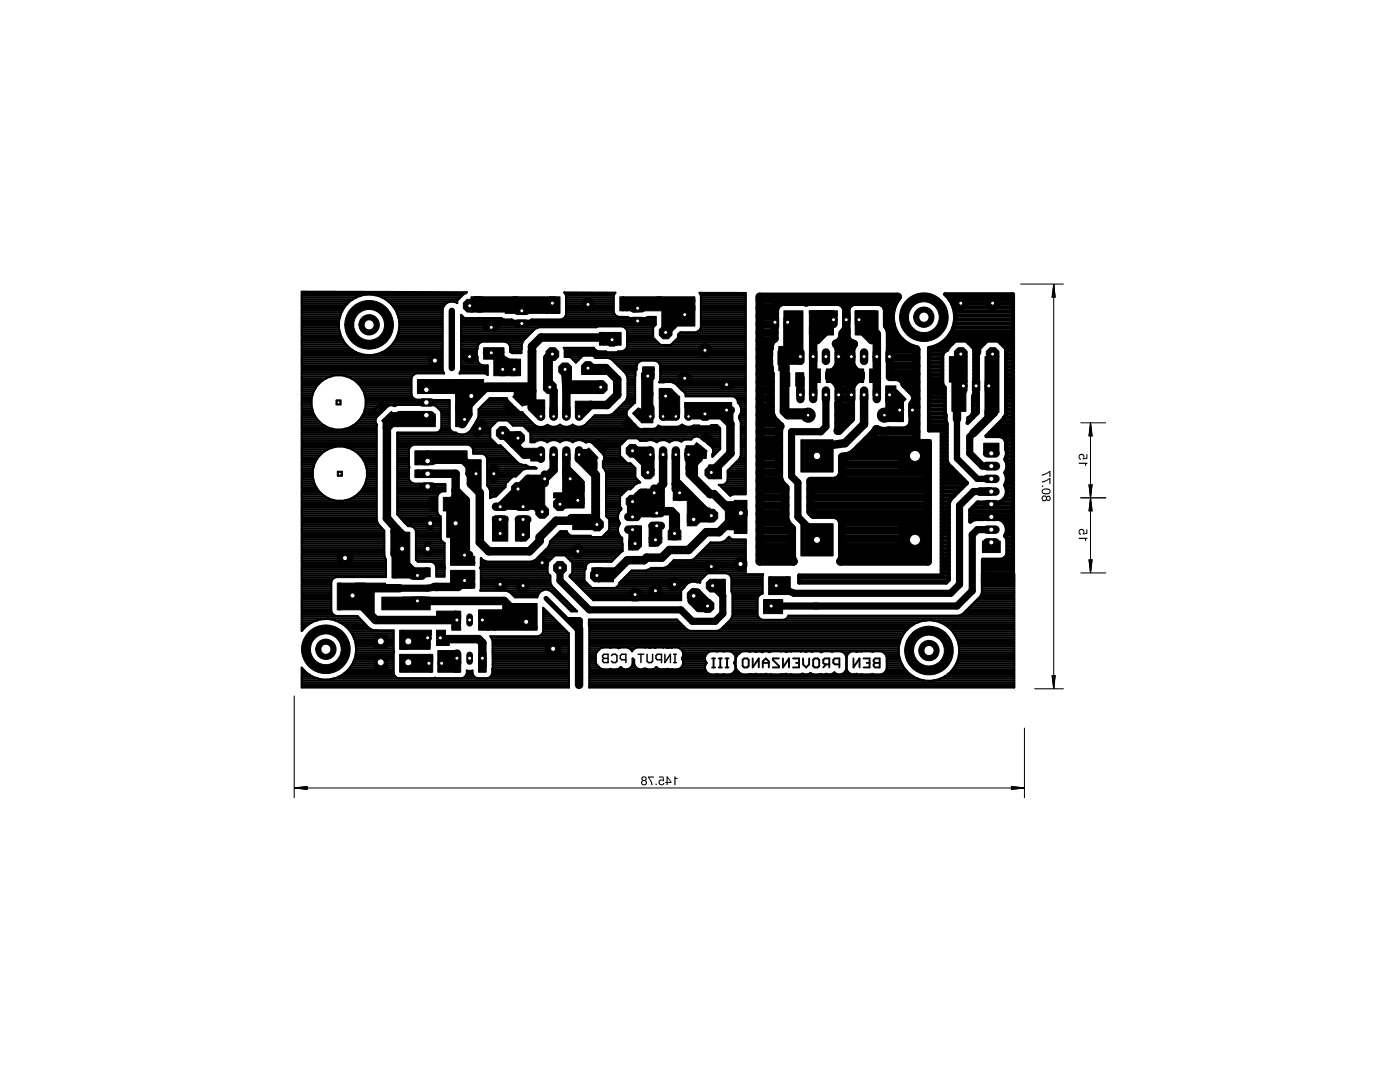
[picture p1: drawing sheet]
<svg xmlns="http://www.w3.org/2000/svg" width="279mm" height="216mm" viewBox="0 0 279 216" stroke-linecap="round" stroke-linejoin="round" font-family="sans-serif">
<g fill="#000" stroke="#000" stroke-width=".2">
<path d="M94 59.2h2.3v3.1h-2.3zM94.5 59.2h1v1.8h-1zM94.7 59.2h8.7v1.3h-8.7zM95 59.2h.8v1.3h-.8zM102.4 59.2h7.6v2.3h-7.6zM110 59.2h1.8v3.3h-1.8zM123.7 59.2h.8v2.8h-.8zM124.2 59.7h1v2.3h-1zM124.2 59.2h7.9v.5h-7.9zM125 59.7h13.7v2.3h-13.7zM131.1 59.2h7.6v1h-7.6zM83.3 75.7h2.3v2.8h-2.3z"/>
<path d="M84.1 75.7h8.4v2.3h-8.4zM90.9 76.5h5.4v2.5h-5.4zM90.9 78.8h2.1v2h-2.1zM90.9 75.7h5.6v1.3h-5.6zM95.2 61.3h6.9v1h-6.9zM96.5 70.4h2.8v1.3h-2.8zM96.5 69.4h4.1v1h-4.1zM98.6 71.7h4v3.3h-4zM99.1 71.7h4v2.8h-4zM99.1 71.7h1.5v2h-1.5zM99.1 70.1h1.5v1.3h-1.5zM100.8 61.3h10.7v1.2h-10.7z"/>
<path d="M103.4 78l2 1.9-1.2 1.2-1.9-1.9zM102.6 78h.5v1h-.5zM102.9 78h.5v1h-.5zM102.9 71.7h1v3.3h-1zM103.4 78h1v.8h-1zM104.6 78.8h1.1v1h-1.1zM104.6 79.8h1.3v.8h-1.3zM106.7 79.8h2v1.8h-2zM109 60.2h.5v2.3h-.5zM109.5 71.2h.7v5.8h-.7zM113 74.2h1v2.8h-1zM113.3 76h6.8v1.3h-6.8z"/>
<path d="M113.3 77.8h6.3v.7h-6.3zM116.1 74h1.2v.7h-1.2zM116.6 73.7h4.8v.8h-4.8zM116.8 74.2h4.4v.5h-4.4zM119.6 67.9h1.8v1h-1.8zM119.6 66.3h.8v1.6h-.8zM119.9 66.6h2v.8h-2zM119.9 66.3h3v.5h-3zM122.2 68.6h1v.3h-1zM122.4 66.3h.8v1.3h-.8zM122.9 66.3h1.1v2.6h-1.1zM128.3 73.7h2.3v1h-2.3z"/>
<path d="M128.3 73.4h2.3v.6h-2.3zM128.3 73.2h2.3v.5h-2.3zM129.3 78.3h1v3.5h-1zM129.3 75.2h1v3.8h-1zM131.6 79h1v2.3h-1zM131.6 77.8h2.5v1h-2.5zM131.6 77.5h1.2v.8h-1.2zM131.8 77.8h2.3v1h-2.3zM132.1 61.3h2v4.5h-2zM132.6 79h3v3.6h-3zM133.6 79h.5v2.3h-.5zM134.4 61h4.3v4.1h-4.3z"/>
<path d="M134.6 61.3h3.6v1.7h-3.6zM152.5 70.1h1.6v2.7h-1.6zM155.3 70.1h1.6v2.7h-1.6zM155.4 69.6h2.1v2.1h-2.1zM155.4 69.1h1v1.6h-1zM155.4 72.4h1.3v1.6h-1.3zM156 74.4h1.6v2.7h-1.6zM156.4 76.8h.8v5.5h-.8zM156.4 62h3.9v8.4h-3.9zM156.7 69.6h3v3.1h-3zM157 76.5h.5v6.1h-.5zM157.2 73.2h.3v.8h-.3z"/>
<path d="M157.2 72.4h.3v2.1h-.3zM158.8 74.4h1.6v2.7h-1.6zM159.5 77.8h.5v1.5h-.5zM161.5 62h4.8v.5h-4.8zM161.5 62h4.8v4.8h-4.8zM162.1 73.6h1.6v2.7h-1.6zM163 62h4.1v1h-4.1zM164.9 73.6h1.6v2.7h-1.6zM170.7 62h4v.8h-4zM170.7 62h4.5v4.8h-4.5zM170.8 73.6h1.6v2.7h-1.6zM173.5 73.6h1.7v2.7h-1.7z"/>
<path d="M176.8 77h2v1h-2zM177.5 77.8h.5v.5h-.5zM178 79.3h.3v2h-.3zM178.8 79h.5v1.3h-.5zM179.3 79.3h1v2.5h-1zM177.8 78.9l1.1-1.2 1.9 2-1.1 1.1zM180.9 75.8l1.9 1.9-1.1 1.1-1.9-1.9zM189.5 74h3.5v2.2h-3.5zM189.5 71.2h3.5v2.8h-3.5zM190 75.7h2.8v6.4h-2.8zM196.6 71.2h2.8v11.1h-2.8zM74.2 81.9l2-1.8 1.1 1.1-2 1.9z"/>
<path d="M76.5 84.1h.7v1.3h-.7zM78 82.3h2.3v1.1h-2.3zM76.2 83.9l1.9-1.8 1.1 1.1-1.9 1.9zM78.2 84.1h1.3v1h-1.3zM79.2 83.1h7.7v2h-7.7zM82.8 93.8h.8v1.5h-.8zM82.8 90h.5v2.8h-.5zM83.3 90h2.3v2.8h-2.3zM83.3 93.8h2.6v1.5h-2.6zM85.1 90h8.1v2.2h-8.1zM85.3 82.6h1.6v1.5h-1.6zM85.7 99.3h1.6v2.7h-1.6z"/>
<path d="M88.5 99.3h1.6v2.7h-1.6zM89.4 99.8h1.5v2.1h-1.5zM90.2 97.6h.5v1.8h-.5zM90.4 98.3h.5v3.6h-.5zM90.7 98.6h1.5v2.3h-1.5zM90.9 80.6h2.1v1.2h-2.1zM90.9 81.1h1v4h-1zM91.2 81.3h2v2.8h-2zM93.5 91.7h2.5v.5h-2.5zM93.7 92h2.1v5.1h-2.1zM95.2 96.8h.6v.5h-.6zM95.2 92h.8v5.6h-.8z"/>
<path d="M101.5 80l1.9 1.9-1.1 1.2-1.9-1.9zM100.8 86.1h2.8v.8h-2.8zM101.6 99.1h2.3v1.5h-2.3zM102.1 99.1h4.8v2.5h-4.8zM103.9 96.6h1.5v2.8h-1.5zM104.1 89.5h3.3v1h-3.3zM104.4 80.6h.5v.2h-.5zM104.6 80.3h1.1v.5h-1.1zM104.9 95.8h.3v3h-.3zM105.2 96.3h3.3v.8h-3.3zM105.2 96.6h2v4h-2zM105.9 91.5h1.5v.5h-1.5z"/>
<path d="M106.7 80.8h1v1h-1zM106.9 96.3h1.6v5.8h-1.6zM107.9 96.3h.8v5.3h-.8zM110.5 98.3h2.5v1.1h-2.5zM112.3 93.5h.5v1.3h-.5zM112.8 97.8h2.8v2.8h-2.8zM113.8 95h1.5v3.3h-1.5zM114.6 96.8h1.2v.8h-1.2zM114.8 80.1h3.3v1.2h-3.3zM114.8 96.6h1.5v2h-1.5zM115.1 80.3h2v1.3h-2zM115.6 96.8h1v3.8h-1z"/>
<path d="M115.6 89.7h1.7v.3h-1.7zM115.8 89.7h1.8v.8h-1.8zM116.1 96.1h.5v2h-.5zM116.1 90.5h1.2v.7h-1.2zM117.6 91.7h1v1.8h-1zM118.1 91.5h1v2h-1zM118.4 92.2h.7v1.8h-.7zM116.4 90.5l1.1-1.1 1.9 1.9-1.2 1.2zM118.4 88.6l1.1-1.1 1.9 1.9-1.2 1.1zM126.7 89.5h3.1v1h-3.1zM126.7 89.2h3.3v.5h-3.3zM127 89.7h2.8v1h-2.8z"/>
<path d="M124.2 84.4l1.2-1.1 1.8 1.9-1.1 1.2zM127.5 81.6h1.8v.5h-1.8zM128 90.7h1.8v1.3h-1.8zM128 92.5h.8v1.5h-.8zM128.3 92.8h.7v1.5h-.7zM128.3 83.1h2v1.3h-2zM128.3 83.9h.7v.2h-.7zM126.2 82.5l1.2-1.1 1.9 1.9-1.2 1.1zM129.3 98.3h2v3.3h-2zM130.8 98.3h1v3.3h-1zM131.3 97.3h1v4.3h-1zM131.8 97h.8v4.6h-.8z"/>
<path d="M132.3 82.3h2.6v1.3h-2.6zM134.4 98.3h1.7v1.3h-1.7zM134.4 99.3h1.5v.5h-1.5zM135.6 98.3h1.6v1.5h-1.6zM136.6 80.3h9.4v1h-9.4zM136.9 88.9h1.8v.8h-1.8zM136.9 91.2h.8v2.6h-.8zM137.2 99.3h1.5v3.6h-1.5zM137.6 90.5h3.3v1h-3.3zM138.2 92.8h1v2h-1zM138.9 92.5h.3v2.8h-.3zM139.9 90.2h1v.8h-1z"/>
<path d="M140.2 90h.7v.2h-.7zM139 88.3l2.1 1.7-1 1.2-2.1-1.6zM141.2 82.1h3.3v1.5h-3.3zM141.5 92.8h1.5v.7h-1.5zM142.5 93.3h1.5v2.2h-1.5zM140.8 86.1l2.1 1.7-1 1.2-2.1-1.6zM144.8 82.1h1.5v2h-1.5zM146.5 99.8h2.6v6.6h-2.6zM156.7 81.6h4.8v.7h-4.8zM177 82.3h3.1v1.8h-3.1zM178 80.6h.8v2.5h-.8zM179 82.3h1.3v1.8h-1.3z"/>
<path d="M195.3 97.3h2.5v1.5h-2.5zM196.3 88.4h3.1v2.3h-3.1zM196.6 81.8h1.2v1h-1.2zM196.6 82.3h1.2v1.6h-1.2zM67.3 116.4h.8v5.3h-.8zM67.6 116.4h5.3v5.3h-5.3zM70.9 116.4h6.1v1.5h-6.1zM72.4 118.6h2v2.8h-2zM73.7 117.9h1v4.5h-1zM76.2 119.1h9.7v2.6h-9.7zM78.2 111h.8v4.3h-.8zM78.7 112.8h3.3v2.5h-3.3z"/>
<path d="M79 111.5h1.3v1.8h-1.3zM79.8 109.7h1v2.6h-1zM80.3 106.2h1.5v6.3h-1.5zM80.3 119.1h4.8v1.6h-4.8zM82.5 113.3h2.8v1h-2.8zM84.1 114.3h1.2v.8h-1.2zM84.8 113.3h1.1v1.8h-1.1zM89.2 101.6h3v5.6h-3zM89.9 107h3.6v5h-3.6zM89.9 114.6h1.8v2h-1.8zM89.9 111h4.6v1.3h-4.6zM89.9 114.3h4.8v.5h-4.8z"/>
<path d="M89.9 114.1h4.8v.2h-4.8zM89.9 112h4.8v.5h-4.8zM89.9 113.8h4.8v.5h-4.8zM89.9 112.3h4.8v.5h-4.8zM90.7 100.6h.5v1.8h-.5zM91.2 100.6h1v1.5h-1zM91.2 114.6h3.5v1h-3.5zM91.7 116.4h2.5v1h-2.5zM92.5 116.4h2.2v1h-2.2zM93 115.1h1.7v2h-1.7zM93.2 110.8h1v1.2h-1zM93.5 108.7h.2v1.8h-.2z"/>
<path d="M94.2 111h.5v1.3h-.5zM98.3 103.7h1v2.5h-1zM98.3 103.1h3v4.9h-3zM100.3 100.6h3.8v1h-3.8zM102.9 103.7h1.7v3h-1.7zM102.9 106.4h1.2v1.6h-1.2zM104.6 103.7h1.1v1.5h-1.1zM105.2 104.9h.5v1.8h-.5zM110.7 100.4h5.9v1h-5.9zM113.5 103.7h4.9v.7h-4.9zM113.8 104.2h1v.5h-1zM114.3 103.7h4.8v2h-4.8z"/>
<path d="M118.1 113.3h2v1h-2zM118.6 113.3h4.1v1h-4.1zM119.4 115.3h3v.8h-3zM125.2 100.1h2.1v3h-2.1zM125.5 108.2h.7v1.5h-.7zM126.2 105.4h1.6v2.8h-1.6zM126.7 102.6h4.1v.5h-4.1zM126.7 104.9h1.3v3.8h-1.3zM127.3 100.9h2.7v2h-2.7zM129.5 104.7h1.3v3h-1.3zM129.5 108h.5v1h-.5zM129.8 108.5h1v.5h-1z"/>
<path d="M131.3 105.4h.8v2.3h-.8zM133.3 107h2.6v.7h-2.6zM133.6 102.4h.8v3.8h-.8zM137.2 102.6h.7v2.3h-.7zM137.9 101.6h3.6v1h-3.6zM138.2 103.1h3.8v1.1h-3.8zM138.2 118.9h1.7v1.8h-1.7zM138.2 100.6h1.2v1.3h-1.2zM138.9 102.9h3.1v1h-3.1zM139.2 103.7h2.5v.2h-2.5zM140.9 101.4h.8v.5h-.8zM142.5 115.6h2v2.3h-2z"/>
<path d="M143.7 117.4h1.1v1.5h-1.1zM144.3 115.6h.5v3h-.5zM144.5 104.9h2v.8h-2zM144.8 101.6h.5v2.8h-.5zM145 100.1h2.6v1h-2.6zM145.5 103.9h1.8v1.8h-1.8zM152.4 119.7h3.8v2.7h-3.8zM152.6 119.7h1.8v.7h-1.8zM153.4 115.1h.5v3.5h-.5zM153.6 115.1h3.6v1.3h-3.6zM153.6 117.4h4.1v1h-4.1zM153.6 118.1h3.9v.5h-3.9z"/>
<path d="M153.9 119.7h2.3v1h-2.3zM155.9 115.8h1.3v1.3h-1.3zM157 115.1h.7v2.8h-.7zM196.1 108h3.5v2.3h-3.5zM79.8 130.6h.5v3.5h-.5zM79.8 125.8h.7v3.8h-.7zM80.3 125.8h5.8v1h-5.8zM80.3 129.1h1v.5h-1zM80.3 130.6h5.6v.5h-5.6zM80.3 133.1h5.8v1h-5.8zM80.8 128.3h5.1v1.3h-5.1zM81 132.4h4.6v1.2h-4.6z"/>
<path d="M81.8 126.5h3.5v1h-3.5zM82 131.1h3.9v.5h-3.9zM84.8 127.3h1.1v1.5h-1.1zM85.6 130.6h.8v1.5h-.8zM85.9 130.8h.5v3.3h-.5zM87.1 125.8h1.8v1.7h-1.8zM87.1 121.9h4.1v2.3h-4.1zM87.1 127.8h2.6v1h-2.6zM87.4 129.8h4.3v3.8h-4.3zM87.4 133.6h4.3v.5h-4.3zM90.2 124h1v1.2h-1zM90.2 125h1.7v.8h-1.7z"/>
<path d="M90.7 132.1h1.2v2h-1.2zM90.7 121.9h1.2v1.6h-1.2zM95.5 132.6h1.5v1.5h-1.5zM95.5 124.7h2v1.1h-2zM95.5 121.9h6.9v1.1h-6.9zM95.5 121.7h5.6v.5h-5.6zM96.3 122.2h6.3v3h-6.3zM97 125h1.8v.5h-1.8zM97.3 125h1.5v.8h-1.5zM98.6 125h8.6v.8h-8.6zM100.3 120.7h.8v1.2h-.8zM100.8 120.4h.5v2.6h-.5z"/>
<path d="M101.6 120.4h5.6v5.1h-5.6zM101.9 123.5h2.7v1.7h-2.7zM113 123.2h1.3v.3h-1.3zM113.3 123.2h.2v.3h-.2zM113.5 123.5h2.3v.5h-2.3zM113.5 123.2h2.3v.5h-2.3zM114 124h1.3v.7h-1.3zM114.6 124.5h.7v.5h-.7z"/>
</g>
<g fill="none" stroke="#000" stroke-width=".2">
<path d="M203.7 56.7h8.5M210.3 56.8v80.6M210.3 56.8l.3 2.5h-.6zM210.3 56.8l-.2 2.5M210.3 56.8l.1 2.5M210.3 56.8l-.3 2.5M210.3 56.8l.2 2.5M215.7 99.3h5M215.7 84.4h5M217.3 96.8h.7l-.4 2.5zM217.4 96.8l.2 2.5M217.5 96.8l.1 2.5"/>
<path d="M217.6 84.4v14.9M217.6 99.4v14.9M217.6 84.4l.4 2.6h-.7zM217.6 84.4l-.1 2.6M217.6 84.4l.2 2.6M217.6 84.4l-.2 2.6M217.6 84.4l.3 2.6M217.6 99.4l.4 2.5h-.7zM217.6 99.4l-.1 2.5M217.6 99.4l.2 2.5M217.6 99.4l-.2 2.5M217.6 99.4l.3 2.5"/>
<path d="M217.8 96.8l-.2 2.5M217.9 96.8l-.3 2.5M215.7 114.3h5M217.3 111.7h.7l-.4 2.6zM217.4 111.7l.2 2.6M217.5 111.7l.1 2.6M217.8 111.7l-.2 2.6M217.9 111.7l-.3 2.6M58.7 138.9v20.3M206.5 137.4h5.7M210 134.8h.6l-.3 2.6zM210 134.8l.3 2.6"/>
<path d="M210.1 134.8l.2 2.6M210.4 134.8l-.1 2.6M210.5 134.8l-.2 2.6M58.8 157.2h145.6M58.8 157.2l2.5-.3v.6zM58.8 157.2l2.5 .2M58.8 157.2l2.5 .3M61.3 157.1l-2.5 .1M61.3 157l-2.5 .2M201.8 156.9l2.6 .3-2.6 .3zM201.8 157.1l2.6 .1M201.8 157l2.6 .2"/>
<path d="M204.4 157.2l-2.6 .2M204.4 157.2l-2.6 .3M204.4 145.3v13.9"/>
</g>
<g fill="#000">
<path d="M208.9 99.4a.3 .3 0 0 1 .6 0 .3 .3 0 0 1-.6 0zM208.1 99.4a.35 .35 0 0 1 .7 0 .35 .35 0 0 1-.7 0zM208 99a.56 .56 0 0 0 0 .9 .56 .56 0 0 0 .9-.2 .47 .47 0 0 0 .6 .1 .47 .47 0 0 0 0-.7 .47 .47 0 0 0-.6 0l-.5-.3zM208 97.7a.64 .64 0 0 0 0 .7 .64 .64 0 0 0 .8 .3 .65 .65 0 0 0 .9-.6 .65 .65 0 0 0-.9-.6zM208.2 97.8a.94 .94 0 0 1 1.3 .2 .85 .85 0 0 1-1.4 .1zM207.9 96.9v.2h.3v-.2zM207.9 96.1v.2l.5-.1 1-.6v1h.2v-1.3zM207.9 94.7v.2l.5-.1 1-.6v1h.2v-1.2z"/>
<path d="M215.3 92.3v.3h1.2v.4h.2l.1-.4 .2-.1v-.2zM215.4 90.7l-.2 .5a.52 .52 0 0 0 .5 .5v-.2a.38 .38 0 0 1-.1-.6 .38 .38 0 0 1 .5 0 .38 .38 0 0 1 0 .6v.2l.9-.2v-.9h-.2v.8l-.5 .1a.58 .58 0 0 0-.1-.8 .58 .58 0 0 0-.8 0z"/>
<path d="M215.3 107.3v.2h1.2v.5h.2l.1-.4 .2-.1v-.2zM215.4 105.7l-.2 .5a.52 .52 0 0 0 .5 .5v-.2a.38 .38 0 0 1-.1-.6 .38 .38 0 0 1 .5 0 .38 .38 0 0 1 0 .6v.2l.9-.2v-.9h-.2v.8h-.5a.58 .58 0 0 0-.1-.7 .58 .58 0 0 0-.8 0z"/>
<path d="M134.6 154.9v1.8h.2v-1.3h.4v-.1zM133.2 155.2l.6 .8h-.6zM133 154.9v1.1h-.2v.2h.2v.5h.2v-.5h.8v-.2l-.8-1.1zM131.5 154.9v.3h.7l.1 .4a.61 .61 0 0 0-.9 .3 .61 .61 0 0 0 .5 .8 .61 .61 0 0 0 .7-.5h-.2a.38 .38 0 0 1-.6 .2 .38 .38 0 0 1 0-.6 .38 .38 0 0 1 .6 .1h.1l-.1-1zM130.8 156.4v.3h.3v-.3zM129.3 154.9l.7 1.8h.3l-.3-.8-.5-.7h1v-.3zM128.2 155.3a.3 .3 0 0 1 .6 0 .3 .3 0 0 1-.6 0zM128.2 156.2a.35 .35 0 0 1 .7 0 .35 .35 0 0 1-.7 0zM128.1 155l-.1 .3 .2 .4a.54 .54 0 0 0-.1 .8 .54 .54 0 0 0 .8 0 .54 .54 0 0 0-.1-.8 .5 .5 0 0 0 .1-.7 .5 .5 0 0 0-.8 0z"/>
</g>
<g fill="#000" stroke="#000" stroke-width=".2">
<path d="M70 61.6a4.9 4.9 0 0 1 7.7 .6 4.9 4.9 0 0 1-2.7 7.3 4.9 4.9 0 0 1-6.2-4.7h1.8a3.1 3.1 0 0 1 4.5-2.6 3.1 3.1 0 0 1 .3 5.2 3.1 3.1 0 0 1-4.8-2.1v-.5h-1.8a4.8 4.8 0 0 1 1.2-3.2z" fill-rule="evenodd"/>
<path d="M72.1 63.5a2.04 2.04 0 0 1 3.3 .2 2.04 2.04 0 0 1-1.2 3.1 2.04 2.04 0 0 1-2.6-2h1a1.02 1.02 0 0 1 1.4-1 1.02 1.02 0 0 1 .3 1.7 1.02 1.02 0 0 1-1.6-.5l-.1-.2h-1l.1-.5z" fill-rule="evenodd"/>
<path d="M180.7 60.1a4.9 4.9 0 0 1 7.8 .6 4.9 4.9 0 0 1-2.8 7.3 4.9 4.9 0 0 1-6.2-4.7h1.8a3.1 3.1 0 0 1 4.4-2.9 3.1 3.1 0 0 1 .5 5.3 3.1 3.1 0 0 1-4.9-2v-.4h-1.8a5 5 0 0 1 1.2-3.2z" fill-rule="evenodd"/>
<path d="M182.8 62a2.03 2.03 0 0 1 3.3 .2 2.03 2.03 0 0 1-1.1 3 2.03 2.03 0 0 1-2.6-1.9h1a1.02 1.02 0 0 1 1.5-.9 1.02 1.02 0 0 1 .1 1.7 1.02 1.02 0 0 1-1.6-.6v-.2h-1v-.5z" fill-rule="evenodd"/>
<path d="M160.4 81.7a1.43 1.43 0 0 1 2.2 .5 1.43 1.43 0 0 1-1 2 1.43 1.43 0 0 1-1.7-1.4h1a.4 .4 0 0 1 .5-.3 .4 .4 0 0 1 .1 .6 .4 .4 0 0 1-.6-.1v-.2h-1v-.4z" fill-rule="evenodd"/>
<path d="M175.6 81.7a1.43 1.43 0 0 1 2.2 .5 1.43 1.43 0 0 1-1 2 1.43 1.43 0 0 1-1.7-1.4h1a.4 .4 0 0 1 .6-.3 .4 .4 0 0 1 .1 .6 .4 .4 0 0 1-.7-.1v-.2h-1l.2-.8z" fill-rule="evenodd"/>
<path d="M61.8 125.9a4.9 4.9 0 0 1 7.5 1.4 4.9 4.9 0 0 1-3.1 7 4.9 4.9 0 0 1-6-4.7h1.8a3.1 3.1 0 0 1 4.4-2.9 3.1 3.1 0 0 1 .5 5.3 3.1 3.1 0 0 1-4.9-2v-.4h-1.8a5 5 0 0 1 1.6-3.7z" fill-rule="evenodd"/>
<path d="M63.5 128.2a2.03 2.03 0 0 1 3.2 .2 2.03 2.03 0 0 1-1.1 3.1 2.03 2.03 0 0 1-2.6-1.9h1a1.01 1.01 0 0 1 1.5-.9 1.01 1.01 0 0 1 .2 1.7 1.01 1.01 0 0 1-1.6-.6l-.1-.2h-1l.1-.5z" fill-rule="evenodd"/>
<path d="M182.2 126.1a4.9 4.9 0 0 1 7.5 1.5 4.9 4.9 0 0 1-3.2 6.9 4.9 4.9 0 0 1-6-4.7h1.8a3.1 3.1 0 0 1 4.4-2.8 3.1 3.1 0 0 1 .5 5.2 3.1 3.1 0 0 1-4.8-1.9l-.1-.5h-1.8a4.9 4.9 0 0 1 1.7-3.7z" fill-rule="evenodd"/>
<path d="M183.8 128.5a2.03 2.03 0 0 1 3.3 .2 2.03 2.03 0 0 1-1.1 3 2.03 2.03 0 0 1-2.6-1.9h1a1.02 1.02 0 0 1 1.5-.9 1.02 1.02 0 0 1 .1 1.8 1.02 1.02 0 0 1-1.6-.7v-.2h-1v-.5z" fill-rule="evenodd"/>
</g>
<g fill="none" stroke="#000" stroke-width=".38">
<path d="M142.1 131.4h.6M142.1 133.2h.6M142.4 131.4v1.8M143.4 131.4h.7M143.4 133.2h.7M143.7 131.4v1.8M144.8 131.4h.6M144.8 133.2h.6M145.1 131.4v1.8M148.5 131.4h.6l.3 .3v1.2l-.3 .3h-.6l-.3-.3v-1.2zM150.2 131.4v1.8l1.2-1.8v1.8M152.2 132.3h1.2"/>
<path d="M152.2 133.2v-1.2l.6-.6 .6 .6v1.2M155.4 131.4h-1.2v.3l1.2 1.2v.3h-1.2M156.3 131.4v1.8l1.2-1.8v1.8M158.3 131.4h1.2v1.8h-1.2M158.9 132.3h.6M160.3 131.4v1.2l.6 .6 .6-.6v-1.2M162.6 131.4h.6l.3 .3v1.2l-.3 .3h-.6l-.3-.3v-1.2zM164.9 132.6l-.6 .6M165.5 132.6h-.9l-.3-.3v-.6l.3-.3h.9v1.8M167.5 132.6h-.9l-.3-.3v-.6l.3-.3h.9v1.8M170.3 131.4v1.8l1.2-1.8v1.8M172.3 131.4h1.2v1.8h-1.2"/>
<path d="M173 132.3h.5M174.3 131.7l.3-.3h1v1.8h-1l-.3-.3v-.3l.3-.3-.3-.3zM174.6 132.3h1"/>
</g>
<path d="M120.5 130.6h.8v1.6h-.8l-.3-.3v-.2l.3-.3-.3-.3v-.3zM120.5 131.4h.8M122 130.8l.3-.2h.6l.2 .2v1.1l-.2 .3h-.6l-.3-.3M124.9 131.7h-.8l-.3-.3v-.6l.3-.2h.8v1.6M127.4 130.6h1.1M127.9 130.6v1.6M129.1 130.6v1.3l.3 .3h.6l.2-.3v-1.3M132 131.7h-.8l-.3-.3v-.6l.3-.2h.8v1.6M132.7 130.6v1.6l1.1-1.6v1.6M134.4 132.2h.6M134.4 130.6h.6M134.7 130.6v1.6" fill="none" stroke="#000" stroke-width=".3"/>
<g fill="none" stroke="#000" stroke-width="1.7">
<path d="M151.6 59.8h27.2M169.1 59.5l-.2 .2v7.5a1.8 1.8 0 0 0 1.5 1.4l-.1 .1a4.8 4.8 0 0 0 0 4.9l.5 .5 .9 .4v.9a2.6 2.6 0 0 0-1.9 2.2v5.9l-2.4 2.4-.2 .1 .1-.4v-5.2a4.8 4.8 0 0 0-.4-4.1l-.4-.5-1-.4v-.9a2.51 2.51 0 0 0 2-2.2v-2.3l-.2-.7-.5-.7a1.79 1.79 0 0 0 1.3-2l.8-1.1M85.1 77.8h8.1v2.3l.3-.6 .4 .9M94.1 79l-.6-.5v4.2l-.8 1M97 77.3l-3.8 3.8M103.9 60.7v1.1l.2 .2M105.9 77.8l-.2 .2h-.3l-1.6 1.6M110.2 70.7h-.2l-.8 .7v5.4l1.3 1.2v5.1M110.2 60.5l-.2 .2h-3.8M112.8 73.7l.2 3.6M113 77.3v5.8M113 77.3h6.9"/>
<path d="M117.3 73.4h3.6l2.3 2.3v3.1l-2 2h-3.3l-2.3 2.3M122.2 67.8h-1.4l-.4-.4h-12.5l-1.7 1.7v1M129.3 75l-.5 .5v6.4M132.5 79.4l2.1 2.2v-2.3l-1-1h-.5l-.3 .2v4.1l-.5 .5h2.6M132.5 79.4l.6 .1M132.8 79l-.3 .4M134.4 60.7l2.3 2.1M134.4 60.7h-7.7l-.2 .3v.5h.8M134.4 60.7v4.1l-1.6 1.5M151.6 79.5h2.2M151.6 77.9h2.2M151.6 76.2h2.2"/>
<path d="M151.6 74.6h2.2M151.6 73h1.9M151.6 71.3h1.8M151.6 69.7h1.9M151.6 68h2.4M151.6 66.4h3M151.6 64.7h3M151.6 63.1h3M151.6 61.4h3.1M154.6 63.1v-.3a2.03 2.03 0 0 1 1.5-2.6h4.5l.3 .1 .3-.1h6.3l.6 .3 .5 .5 .3 .6 .2-.6 .6-.5 .6-.3h5.3l.7 .3 .5 .5 .2 .7v3.2l.4 .7 .2 .7v8.9h1.6l.6 .3 .5 .5 .3 .6 .8 .8a2.32 2.32 0 0 1 1 3l-.3 .3v.4M156.1 71.4l.5 .1-.2 .4 .3 .3M156.7 72.2v2.9l.1 .6"/>
<path d="M156.7 72.2l-.3 .2v9.7l.8 .7h4.1M157.2 64.3v6.8l-.2 .3M159.6 75.7l.1-.2v3.3M162.3 65.3v13.5M163.8 63.8h2.5M165.3 63.8v1.8l-2.3 2.3h-.7M165.5 74.6h6.2M166.9 76.2h3.5M167.3 73h2.7M167.4 69.7h2.5M167.5 79.5h2.3M167.5 77.9h2.3"/>
<path d="M167.5 71.3h2.3M167.7 68h1.6M168.3 66.4h.6M168.6 67.6l-.2 .3v5.5l1.5 1.6h1.7M168.8 61.4h.2M168.9 66.8l-.3 .3M168.9 66.1l-.3 .2v3.6l1.3 1.3M171.4 63.8h.8v2.3l1.8 1.8h1M172.4 78.8v5.8l-3.8 3.8-3.8 .5-.2 .3M175 66.6v12.2M177 61.4h1M177 64.7h.9"/>
<path d="M177 63.1h.7M177.5 78.8v3l-1 1M177.6 74.6h5.3M177.6 73h5.3M177.6 71.3h5.3M177.6 69.7h5M177.6 68h2.1M177.6 66.4h.9M177.7 63.3h.1M177.7 63.3l.2 1.6M177.9 61.7h.1M177.9 64.9h.1"/>
<path d="M177.9 61.7l-.2 1.6M177.9 64.9l.6 1.5M178.5 60.2l.7-1h-27.6v52.8h6.8l-.4-.7v-5.8l-.9-.9-.4-.9v-6.4l-.8-.8-.5-1v-9.9l.3-.6a4 4 0 0 1-1.9-2.6v-7.7a16.2 16.2 0 0 1-.2-5.9l.3-.7 .7-.6v-4.4M178.5 60.2h.1M178.5 66.4h.1M178.5 60.2l-.6 1.5M178.5 66.4l.9 1.3M179.3 79.3l-.8 .5v1.3M179.4 67.7h.1M179.4 67.7l1.2 1.1M180.4 76.2h2.5M180.6 68.8h.1"/>
<path d="M180.6 68.8l1.4 .7M181.9 77.9h1M182 69.5h.1M182 69.5l.9 .2v18.7h2.2v23.6h-17.4l.4-.7v-7.2l-.3-.6-.5-.5-.7-.3h-4.3l-.5-.6v-6.1h4.8l.7-.3 .5-.5 .3-.6v-3.4l1.2-.2 1-.4 4.3-4.4 .3-.6 1.1 .4 4.7-.1 .6-.3 .5-.5 .3-.6M182.6 79.5h.3M191.7 70.7v5.8l.6 .5-1.3 1.3v5.3M197.3 77l1.1 1v4.3l-4.1 4.1M198.1 70.7v6.3l-.4 .4M85.1 82.8h-5.3l-2.6 2.6v18l1.9 2.2M85.3 92l1.8-.3h5.4l1.2 1.3v1.5M85.3 94.5h5.6v3.3l2.1 2v8.9M93.7 94.5l.3 .3v1.8l1.8 1.7v9.9l1.7 1.8h8.2l2-2v-.8l3.3-3.3h2.5l.5-.5h4.9"/>
<path d="M93.7 94.5h1.3M100.3 86.4l4.3 4.3h3.3M103 98l-3.2 3.1M103 98h.5l.3 .2M103.4 87.4l-.9 .9v.3M103.8 98.2l4.4 3.9M103.8 98.2v2.3l.6 .6M110.5 90.7v3.1l-1.8 1.7h-3.3l-2.4 2.5M113 90.7v2.8l2.8 2.8M113.8 95.5l-.8-.7v4.5l2.3 .5M117.9 90.9l-1.1 1-1.2-.4M126.2 90l3.1 3v1.3l.5-.5v-3.1"/>
<path d="M127.4 99l-1.2 1.1M127.4 99l.4 .3v2.3l-1.6 1.5M128.8 98.3v1.8l2.3 2.3M128.8 81.9l-1.1 1M128.9 81.7v.5l.9 .9M129.1 81.5l-.3 .4M132.3 90.7v5.9l-1.7 1.7h-2.6l-.6 .7M134.9 90.7v6.9l.7 .7M134.9 96.6h.5l5.2 5.1v1.3M137.4 90.7h2v.8l-1.7 1.8v1.2l4 4.1h.8l3 3M137.4 90.7l.3 .3M138.4 82.1v.7h2l.3-.2"/>
<path d="M138.4 82.1l-1 1M139.6 89.8l-1.5 .2-.7 .7M143 81.8l2.8 2.8v5.9l-3.8 3.8M145 81.8h-6.3l-.3 .3M151.6 96h4M151.6 91h3.8M151.6 99.3h5.1M151.6 97.6h5.1M151.6 94.3h3.8M151.6 92.7h3.8M151.6 89.4h3.8M151.6 87.8h3.8"/>
<path d="M151.6 86.1h3.8M151.6 84.5h3.5M151.6 82.8h2.3M151.6 81.2h2.2M161.8 99.3h23.3M161.8 97.6h23.3M166.7 96h18.4M167.3 84.5h1.6M167.3 82.8h2.5M167.3 81.2h2.5M168.1 94.3h17M168.1 92.7h17"/>
<path d="M169.1 91h16M171.4 89.4h13.7M173.1 87.8h9.8M174.6 86.1h8.3M177.5 80.1l1 1M178.5 81.1l1.1 .7M182.1 81.1l.1 .7-.1 2.7M182.1 81.1h.1M182.1 84.5h.8M182.1 82.8h.8M182.1 81.2h.8M197 90.5h1.7"/>
<path d="M79.1 105.6l1.2 1.1v2.8M79.1 105.6l-.4 .3v4.6l4.6 4.3M79.8 117.4h-5.4l-1 1h-3.6l-.2 .2 .8 .2 4.6 4.9h16.2M83.3 119.9h17.3l3 3.1 1.4 1.1M92.7 115.8l-1.3 1.3h-4.8M93 103.4l-2.1 1M93 107.2h-.5v3.3l.2 .3M99.8 103.7v2.7M104.4 103.7v3M118.4 103.4v.5l.7 .8M126.2 105.7v2.3l.5 .5M130.7 102h3.3l.9 .9v3.3l-.3 .2"/>
<path d="M131.1 104.9v2.6l-.3 .2M138.4 118.1v.8M138.7 102.4l-.3 1.3 2.2-.7M142 102.9l-.3-.3-1.1 .4M145.5 101.6l.3 .3v2l-2.3 2.3h-2.6l-3.5 3.5h-3.8l-1.5 1.6h-3.1l-.5 .5h-3.3l-3 3h-3.1M145.5 101.6h1.6l.7 .8M151.6 110.8h6.4M151.6 109.1h6.4M151.6 107.5h6.4M151.6 105.8h6.4M151.6 104.2h5.4M151.6 102.6h5.1"/>
<path d="M151.6 100.9h5.1M161.8 100.9h23.3M162.2 102.6h22.9M168.1 110.8h17M168.1 109.1h17M168.1 107.5h17M168.1 105.8h17M168.1 104.2h17M81.5 132.2h3.9l.2 .2M85.3 127.3l-.7 .7h-3.1M87.9 127.3l.2 .2h7.4l.8 .8v4.6M91.2 131.3h-.5l-1 1.1h-1.6"/>
<path d="M104.3 123.5h-7.5l-.5-.6v.8M115.6 125.5v11.2"/>
</g>
<g fill="none" stroke="#000" stroke-width=".42">
<path d="M60.2 59h11.8M60.2 59.8h10.2M60.2 59.4h10.8M60.2 58.7h32.4M60.2 58.3h17.8M71.1 59.3h.1M71.1 59.3l-1.3 .8M72.5 58.8h.1M72.5 58.8l-1.4 .5M74 58.8l1.5 .2 1.4 .7M74 58.8h.1M74 58.8h-1.5"/>
<path d="M75.4 59h16.8M76.3 59.4h15.5M76.9 59.7l1.2 1M76.9 59.7h.1M77 59.8h14.5M112.8 58.7h9.8M113 59h9.5M113 59.8h9.5M113 59.4h9.5M139.7 58.7h9.1M139.9 59h8.9M139.9 59.8h8.9"/>
<path d="M139.9 59.4h8.9M60.2 71.4h28.1M60.2 72.9h28.1M60.2 63.5h7.6M60.2 76.2h3.8M60.2 60.1h9.6M60.2 69.5h9.6M60.2 80h2M60.2 79.6h2M60.2 79.2h2.1M60.2 78.9h2.2M60.2 78.5h2.3"/>
<path d="M60.2 78.1h2.4M60.2 77.7h2.6M60.2 77.4h2.8M60.2 77h3M60.2 76.6h3.4M60.2 75.9h4.3M60.2 75.5h4.9M60.2 75.1h5.8M60.2 74.7h22.4M60.2 74.4h28.3M60.2 74h28.2M60.2 73.6h28.1"/>
<path d="M60.2 73.2h28.1M60.2 72.5h28.1M60.2 72.1h28.1M60.2 71.8h28.1M60.2 71h28.1M60.2 70.6h11.9M60.2 70.3h10.8M60.2 69.9h10.2M60.2 69.1h9.2M60.2 68.7h8.9M60.2 68.4h8.5M60.2 68h8.3"/>
<path d="M60.2 67.6h8.1M60.2 67.2h7.9M60.2 66.9h7.8M60.2 66.5h7.7M60.2 66.1h7.6M60.2 65.8h7.5M60.2 65.4h7.4M60.2 65h7.4M60.2 64.6h7.4M60.2 64.3h7.4M60.2 63.9h7.5M60.2 63.1h7.7"/>
<path d="M60.2 62.8h7.8M60.2 62.4h7.9M60.2 62h8.1M60.2 61.6h8.3M60.2 61.3h8.5M60.2 60.9h8.9M60.2 60.5h9.2M63.2 77a5.5 5.5 0 0 0 .7 7.3 5.5 5.5 0 0 0 7.4 0 5.5 5.5 0 0 0 .6-7.3M63.2 77a5.4 5.4 0 0 1 8.7 0M68 62.6h.1M68 67.1h.1M68 62.6l-.4 1.5v1.5l.4 1.5"/>
<path d="M68 67.1l.7 1.3M68.7 61.3h.1M68.7 68.4h.1M68.7 61.3l-.7 1.3M68.7 68.4l1.1 1.1M69.1 75.1h13.2M69.8 60.1l-1.1 1.2M69.8 69.5l1.3 .8M70.1 75.5h12M70.7 75.9h11.4M71.1 70.3h.1M71.1 70.3l1.4 .5"/>
<path d="M71.2 76.2h10.9M71.5 76.6h10.6M71.9 77h10.2M72.1 77.4h10M72.3 77.7h9.8M72.5 70.8h.1M72.5 70.8l1.5 .1M72.6 78.1h9.5M72.7 78.5h9.4M72.8 78.9h9.3M72.9 79.2h9.4M73 80h16.7"/>
<path d="M73 79.6h9.8M74 70.9h.1M75.4 70.6h12.9M75.5 70.6l-1.5 .3M75.5 70.6h.1M76.3 70.3h12M76.9 70l-1.4 .6M76.9 70h.1M77 69.9h11.3M77.4 69.5h10.9M77.5 60.1h13.7M77.9 69.1h10.4"/>
<path d="M77.9 60.5h11.2M78.1 60.7l.9 1.2M78.1 60.7h.1M78.1 69h.1M78.1 69l-1.2 1M78.3 68.7h10M78.3 60.9h10.4M78.5 68.4h9.8M78.5 61.3h10M78.8 68h9.5M78.8 61.6h9.5M79 61.9l.5 1.4"/>
<path d="M79 61.9h.1M79 67.7v.1M79 67.7l-.9 1.3M79 67.6h9.3M79 62h9.3M79.2 67.2h9.1M79.2 62.4h9.1M79.3 66.9h9M79.3 62.8h9M79.5 66.5h8.8M79.5 63.1h8.8M79.5 63.3h.1"/>
<path d="M79.5 66.3v.1M79.5 63.3l.2 1.5-.2 1.5M79.5 66.3l-.5 1.4M79.6 66.1h8.7M79.6 63.5h8.7M79.6 65.8h8.7M79.6 63.9h8.7M79.7 65.4h8.6M79.7 64.3h8.6M79.7 65h8.6M79.7 64.6h8.6M82.1 75.5l.2-.5 .8-.5h5.5l-.3-.7v-12.1a1.89 1.89 0 0 1 2.9-1.2v-.5l1.5-1.5h.3l.2-.2-33-.1v67.7l1-1"/>
<path d="M82.1 75.5v3.3l.2 .4M82.3 79.2a1.75 1.75 0 0 0 1.5 .6h5.9v5.6a1.16 1.16 0 0 0 1.3 .9 2.12 2.12 0 0 0 2.9-.3l1.4-2.3M91.7 74.5h.1M91.8 74.4h5.5M91.9 74h5.4M92 71.4h3.3M92 72.9h4.2M92 63.5h8.1l.5 .3h1.5M92 69.5h3.3M92 73.6h5.3M92 73.2h5.3M92 72.5h3.6"/>
<path d="M92 72.1h3.4M92 71.8h3.3M92 71h3.2M92 70.6h3.1M92 70.3h3.1M92 69.9h3.2M92 69.1h3.3M92 68.7h3.5M92 68.4h3.8M92 68h12.4M92 67.6h12.8M92 67.2h13.1"/>
<path d="M92 66.9h13.5M92 66.5h13.9M92 66.1h14.3M92 65.8h14.6M92 65.4h15.3M92 65h38.6M92 64.6h38.9M92 64.3h38.9M92 63.9h10.4M92 63.1h.4M92.7 63.5l-.7-.7v11l-.3 .7M94.8 63.5h.1"/>
<path d="M95.3 69.2l-.2 .8 .2 1.2a1.34 1.34 0 0 0 1 1.7h1v1.9l-.5-.3h-5.1M97.2 80h4.2M97.3 74.7h.1M97.6 79.6h3.6M101.3 68.3l.5 .9v1l.4 .3h1.9v-1.8M101.3 68.3l-.5-.1h-4.5l-.5 .1-.5 .9M101.3 68.4h3M101.6 68.7h2.5M101.8 69.1h2.3M101.8 69.5h2.3M101.8 69.9h2.3M101.9 70.3h2.2"/>
<path d="M102.1 63.8h.1M102.1 63.8l.8 .3h2.5l.8-.3M105.9 63.9h25M106.2 63.8h.1M106.2 66.2h.1M112.5 63.5h13.4M112.6 69.5h6M112.7 71h3.6M112.7 70.6h36.1M112.7 70.3h8.4M112.7 69.9h6.2M112.8 63.1h10.4"/>
<path d="M113 62.8l-.2 .4-.8 .6h-5.8M113 62.8v-3.8l-.4-.6h10.2l-.3 .6v3.3l.2 .4 .7 .5h1.8M113 60.1h9.5M113 62.8h9.7M113 62.4h9.5M113 62h9.5M113 61.6h9.5M113 61.3h9.5M113 60.9h9.5M113 60.5h9.5M114 71.4h1.9M114.3 71.8h1.2"/>
<path d="M114.7 72.1h.4M118.4 71h30.4M121.3 71.4l.8 .3 2.8 2.9 .3 .7v3.9l-.3 .7-2.6 2.6-.7 .4h-2.9l-2 1.9a1.98 1.98 0 0 1-2.4-.1 1.97 1.97 0 0 1-2.5 0 1.98 1.98 0 0 1-2.5 .1l-.9 .4M122.1 71.8h26.7M122.5 72.1h5.2M122.9 72.5h4.3M123.2 70.3h25.6M123.2 72.9h3.9M123.6 73.2h3.4M124 73.6h3M124.4 74h2.4M124.7 69.9h24.1"/>
<path d="M124.7 65.4h5.6M124.7 74.4h2.1M124.9 80h1.8M125 69.5h23.8M125 74.7h1.8M125 65.8h5.3M125.1 79.6h1.6M125.2 66.1l-.2-.4-.4-.4-.4-.2h-4.8l-.4 .2h-11.5l-.7 .3-2.4 2.4-.3 .7M125.2 69.1a1.38 1.38 0 0 1-1.8 1l-.2 .2h-2.1l-.2-.2h-1.5l-.5-.2-.4-.5h-6l.2 .2v1.6h1.1l1.1 1.1 1.4-1.3h2.1l.4 .4h30M125.2 66.1v3M125.2 75.1h1.5M125.2 69.1h23.6"/>
<path d="M125.2 68.7h6.5M125.2 68.4h6.2M125.2 68h5.8M125.2 67.6h5.4M125.2 67.2h5.1M125.2 66.9h5.1M125.2 66.5h5.1M125.2 66.1h5.1M125.2 63.2v.1M125.2 79.2h1.5M125.2 63.3l.8 .3h2.5l.8-.4h1.6v1.6l-.6 .5v2.1l1.5 1.4h2.1l1.4-1.4v-.6l.5-.5h3.1l.8-.5M125.2 76.2h1.5"/>
<path d="M125.2 78.9h1.5M125.2 78.5h1.5M125.2 78.1h1.5M125.2 77.7h1.5M125.2 77.4h1.5M125.2 77h1.5M125.2 76.6h1.5M125.2 75.9h1.5M125.2 75.5h1.5M126.7 75.1v5.2M126.8 74l-.1 1.1M127.2 72.5l.8-.5h2.8l.8 .5"/>
<path d="M127.2 72.5l-.2 .5v.7l-.2 .3M128.7 63.5h2.2M131.1 72.1h17.7M131.6 72.5l.2 .5v1M131.6 72.5h17.2M131.6 76.2h1M131.7 72.9h17.1M131.8 74v2.1l-.2 .2 1.1-.1a3.6 3.6 0 0 1 3.6 1.8l.4 .3 .1 .8h9.5l.8 .5M131.8 75.9h17M131.8 74h17M131.8 73.6h17M131.8 73.2h17"/>
<path d="M131.8 75.5h17M131.8 75.1h17M131.8 74.7h17M131.8 74.4h17M133.9 68.7h14.9M134.1 76.2h14.7M134.3 68.4h14.5M134.7 68h14.1M134.9 76.6h13.9M135.1 67.6h13.7M135.2 77h13.6M135.3 67.2h13.5"/>
<path d="M135.3 66.9h13.5M135.6 66.5h13.2M135.6 77.4h13.2M136 77.7h12.8M136.4 78.1h12.4M136.7 78.5h12.1M136.8 78.9h12M139.3 66.1h9.5M139.7 65.8l.2-.5v-6.3l-.3-.6 9.2 .1v40.1h-2.5l-.6 .3-2.1-2.1M139.7 65.8h9.1M139.9 65.4h8.9M139.9 63.5h8.9"/>
<path d="M139.9 60.1h8.9M139.9 65h8.9M139.9 64.6h8.9M139.9 64.3h8.9M139.9 63.9h8.9M139.9 63.1h8.9M139.9 62.8h8.9M139.9 62.4h8.9M139.9 62h8.9M139.9 61.6h8.9M139.9 61.3h8.9M139.9 60.9h8.9"/>
<path d="M139.9 60.5h8.9M146.6 79.2h2.2M147.1 79.6l.2 .7 .3 .4 .3 .7v.8M147.1 79.6h1.7M147.2 80h1.6M181.3 77.3l.8-.3v4.8M60.2 85.2h5.1M60.2 85.6h6.3M60.2 87.8h15M60.2 87.5h15M60.2 97.2h2.9M60.2 88.2h15"/>
<path d="M60.2 93.5h2.3M60.2 99.8h6.6M60.2 99.5h5.4M60.2 99.1h4.7M60.2 98.7h4.2M60.2 98.3h3.8M60.2 98h3.4M60.2 97.6h3.2M60.2 96.8h2.7M60.2 96.5h2.6M60.2 96.1h2.5M60.2 95.7h2.3"/>
<path d="M60.2 95.3h2.2M60.2 95h2.2M60.2 94.6h2.2M60.2 94.2h2.2M60.2 93.8h2.2M60.2 93.1h2.4M60.2 92.7h2.5M60.2 92.4h2.6M60.2 92h2.9M60.2 91.6h3.1M60.2 91.2h3.3M60.2 90.8h3.7"/>
<path d="M60.2 90.5h4M60.2 90.1h4.5M60.2 89.7h5.1M60.2 89.3h6M60.2 89h15M60.2 88.6h15M60.2 87.1h15M60.2 86.7h15M60.2 86.4h15M60.2 86h15M60.2 84.9h4.4M60.2 84.5h3.9"/>
<path d="M60.2 84.1h3.5M60.2 83.7h3.2M60.2 83.4h2.9M60.2 83h2.7M60.2 82.6h2.5M60.2 82.2h2.3M60.2 81.9h2.2M60.2 81.5h2.1M60.2 81.1h2M60.2 80.7h2M60.2 80.4h2M68.7 85.6h6.5"/>
<path d="M68.9 99.8h6.3M69.4 89.3h5.8M69.8 85.2h5.4M70.1 99.5h5.1M70.3 89.7h4.9M70.5 84.9h4.7M70.7 99.1h4.5M71 90.1h4.2M71 84.5h4.1M71.3 98.7h3.9M71.4 90.5h3.8M71.4 84.1h3.5"/>
<path d="M71.7 98.3h3.5M71.8 90.8h3.4M71.8 83.7h3.2M72 98h3.2M72.1 83.4h3M72.2 91.2h3M72.3 83h3.1M72.3 97.6h2.9M72.4 91.6h2.8M72.5 82.6h3.3M72.5 97.2h2.7M72.6 92h2.6"/>
<path d="M72.7 82.2h3.5M72.7 96.8h2.5M72.7 81.9h3.9M72.8 92.4h2.4M72.9 81.5h4.1M72.9 96.5h2.3M72.9 92.7h2.3M73 81.1h4.4M73 80.7h16.7M73 80.4h16.7M73 96.1h2.2M73 93.1h2.2"/>
<path d="M73.1 95.7h2.1M73.2 93.5h2M73.2 95.3h2M73.2 95h2M73.2 94.6h2M73.2 94.2h2M73.2 93.8h2M79.3 87.8h19M79.3 87.5h18.6M79.3 97.2h9.6M79.3 88.2h19.3M79.3 93.5h2.3"/>
<path d="M79.3 99.8h8M79.3 99.5h8M79.3 99.1h8M79.3 98.7h8.1M79.3 98.3h8.4M79.3 98h9.6M79.3 97.6h9.6M79.3 96.8h9.6M79.3 96.5h3.2M79.3 96.1h2.6M79.3 95.7h2.4M79.3 95.3h2.3"/>
<path d="M79.3 95h2.3M79.3 94.6h2.3M79.3 94.2h2.3M79.3 93.8h2.3M79.3 93.1h2.3M79.3 92.7h2.3M79.3 92.4h2.3M79.3 92h2.3M79.3 91.6h2.3M79.3 91.2h2.3M79.3 90.8h2.3M79.3 90.5h2.3"/>
<path d="M79.3 90.1h2.3M79.3 89.7h2.3M79.3 89.3h2.4M79.3 89h2.8M79.3 88.6h19.7M79.3 87.1h18.5M79.3 86.7h12.9M79.3 86.4h11.7M81.6 89.7l.2-.4 .8-.6h10.9l.4 .2 .5 .8M81.6 89.7l.1 3.6-.1 2.2 .2 .5 .8 .5 6.3 .1v1.4a1.31 1.31 0 0 0-1.6 1v3.2l.2 .5 .4 .4v4.4l.2 .4 .6 .5v4.7l.1 .2M87.1 81.1h2.6M87.5 81.5h2.2"/>
<path d="M87.5 81.6h.1M87.5 81.6l-.4-.5-.8-.3h-6.9l-.7 .2-.8-.1-.5 .1-2.3 2.2a1.2 1.2 0 0 0 .1 1.6l-.1 18.9 .4 .9 1.2 1.3v5.1M87.6 81.6l.5 .7v3.1l-.5 .8-.5 .1h-7.8v16.3l1.6 1.8M87.7 86h2.4M87.9 81.9h1.8M88 85.6h1.8M88.1 82.2h1.6M88.1 85.2h1.6M88.1 84.9h1.6M88.1 84.5h1.6M88.1 84.1h1.6M88.1 83.7h1.6"/>
<path d="M88.1 83.4h1.6M88.1 83h1.6M88.1 82.6h1.6M92.4 86.7h5.4M93.4 86.4h4.4M93.9 86h3.9M94 89h6M94.1 85.6h3.7M94.3 89.3h6.1M94.3 85.2h3.7M94.4 89.7v.8h1.9l.4 .2 .5 .8v5.4l.6 1M94.4 90.5h7.1"/>
<path d="M94.4 90.1h6.7M94.4 89.7h6.4M94.6 84.9h3.8M94.8 84.5h3.9M95 84.1h4.1M95.3 83.7h10.3M95.4 83.4h9.8M95.5 83l-.2 .7M95.5 83h9.4M95.5 82.2h8.4M95.5 81.9h7.8M95.5 82.6h9"/>
<path d="M95.7 81.5h7.2M96.1 81.1h6.4M96.5 80.7h5.6M96.8 80.4h5M96.9 90.8h5M97.1 91.2h5.2M97.2 96.8h3.7M97.2 96.5h3.8M97.2 96.1h4.1M97.2 95.7h4.5M97.2 95.3h4.9M97.2 95h5.9"/>
<path d="M97.2 94.6h6.2M97.2 94.2h6.6M97.2 93.8h7M97.2 93.1h8.2M97.2 92.7h6.9M97.2 92.4h6.2M97.2 92h5.8M97.2 91.6h5.4M97.5 97.2h3.3M97.7 97.6h2.8M97.8 99.4h.1M97.8 97.9v1.5"/>
<path d="M97.8 99.1h.7M97.8 98.7h1.5M97.8 98.3h1.9M97.8 98h2.3M100.8 89.7l-.9-.8h-.6l-1.5-1.5v-2l1.5-1.5h2.1l1 1h2l1.5 1.5v1.8h.8a2.02 2.02 0 0 1 2.5 0 1.97 1.97 0 0 1 2.6 0 1.97 1.97 0 0 1 2.5 0 1.94 1.94 0 0 1 2.6 .1l.4-.1a1.89 1.89 0 0 1 1.7 1l.6 .5a2.04 2.04 0 0 1 1 1.9M100.8 89.7h.1M100.8 89.7l2.7 2.8 .7 .3h.8l.7 .4h1l.4 .2-9.9 .1M101.6 84.1h4.4M101.9 84.5h4.4M102.1 80.7l-.8-.8-.2-.5h-3.4l-2.2 2.3v1.3M102.1 80.7l.6 .6a2.06 2.06 0 0 0 1.6 1l2.5 2.6 .7 .3M102.3 84.9h4.4"/>
<path d="M104.7 85.2h22.5M105 93.5l-.8 .3-1.2 1.3h-.7l-1.4 1.4v.7l-1.9 1.9h-.4l-.8 .3M105.1 85.6h22.7M105.5 86h38.2M105.8 86.4h37.9M105.9 87.8h1.6M105.9 87.5h32.2M105.9 87.1h32.9M105.9 86.7h37.8M108.4 87.8h1.6M109.2 84.9h.2M109.2 88.2h.1"/>
<path d="M111 87.8h1.5M111.6 84.9h.3M111.7 88.2h.1M113.5 87.8h1.6M114.2 84.9h.2M114.3 88.2h.1M116.1 87.8h8.7M116.7 84.9h10.1M116.8 88.2h.3M117.1 84.5h9.3M117.3 84.3h.1M117.5 84.1h8.5"/>
<path d="M117.8 83.7h8M117.9 88.2h6.5M118.2 83.4h7.2M118.4 88.6h5.7M118.6 83h6.5M118.8 89h4.9M119.2 89.3h4.5M119.6 89.7h4.1M119.9 90.1h3.8M120.2 90.5h3.5M120.3 93.1h6.2M120.3 92.7h5.8"/>
<path d="M120.3 92.4h4.8M120.4 92h4.3M120.5 90.8h3.2M120.5 93.5h6.3M120.6 91.6l-.3 .5v1.2l.3 .3 .4 .8v8.6l.6 .7v2l-1.5 1.5h-2l-.3-.3h-3.8l-.4-.2-.5-.7h-1.3l-2.1 2.1M120.6 91.6h3.8M120.6 91.2h3.4M120.8 93.8h6M120.9 94.2h5.9M121 97.2h5.2M121 99.8h2.7M121 99.5h2.7"/>
<path d="M121 99.1h2.7M121 98.7h3.1M121 98.3h3.5M121 98h3.9M121 97.6h4.8M121 96.8h5.6M121 96.5h6.1M121 96.1h6.6M121 95.7h6.2M121 95.3h5.8M121 95h5.8M121 94.6h5.8"/>
<path d="M122.2 82.6h2.8M122.6 82.2h2.4M123 81.9h2.2M123.4 81.5h2.1M123.7 99.1v2l.3 .3v.2l-.3 .4-.4 .7v.9M123.8 81.1h2.1M124.1 80.7h2.2M124.5 80.4h2.2M125.2 87.5l-1.5 1.4v2.1l1.5 1.4h.6l1 1v1.9l1 1a2.09 2.09 0 0 0-1.6 .9M126.2 97.2l-.4 .4h-.6l-1.5 1.5M126.7 80.3l-1.5 1.4-.2 .5a2.02 2.02 0 0 0 1 1.9l.6 .5a1.92 1.92 0 0 0 1.7 1h2.2l.5-.2 .4-.5 .5 .3h3.4l.8-.5a1.92 1.92 0 0 0 2.3 .2h1.1l.2 .2h2l.3-.3h1.1l.6 .7v4.1l-1.5 1.6 .2-1.1M126.7 80.3h.1"/>
<path d="M127.3 87.5l.5 .5h1.2a1.9 1.9 0 0 1 2.1 .2 1.95 1.95 0 0 1 2.5 0 1.97 1.97 0 0 1 2.4-.1l.7-.4h1.2a1.21 1.21 0 0 1 1.7-.5l.8 .7 3.3-.1M127.7 87.8h1.6M128.4 85.6h15.3M130.3 87.8h1.5M131 88.2h.1M131.1 85.2h12.4M132.8 87.8h1.6M133.6 88.2h.1M135.3 87.8h1M136 84.9h.3M139.2 87.1h4.5M139.9 87.5h3.8"/>
<path d="M140.4 87.9l.7 .4a2.17 2.17 0 0 1 1.3 1.8M140.9 88.2h2.8M141.3 88.6h2.4M141.8 89h1.9M142 84.9h1.1M142.2 89.3h1.5M142.2 90.8h.3M142.3 90.5h.6M142.3 89.7h1.3M142.4 90.1h.8M143.6 96.8h5.2M144 97.2h4.8"/>
<path d="M144.4 97.6h4.4M144.8 98h4M144.8 96.5h4M145.1 96.1h3.7M145.1 98.3h3.7M145.2 95.7h3.6M145.2 95.3h3.6M145.2 95h3.6M145.2 94.6h3.6M145.2 94.2h3.6M145.3 93.8h3.5M145.5 98.7h.6"/>
<path d="M145.7 93.5h3.1M146 93.1h2.8M146.4 92.7h2.4M146.8 92.4h2M147.2 92h1.6M147.3 80.4h1.5M147.5 83.4h1.3M147.5 91.6h1.3M147.6 83h1.2M147.6 83.7h1.2M147.6 80.7h1.2M147.7 91.2h1.1"/>
<path d="M147.8 82.6h1M147.8 81.1h1M147.8 84.1h1M147.8 85.2h1M147.8 90.9l-.3 .7-2.3 2.3v1.9a1.38 1.38 0 0 1-1.8 1h.2M147.8 85.6h1M147.8 87.8h1M147.8 87.5h1M147.8 88.2h1M147.8 90.8h1M147.8 90.5h1M147.8 90.1h1"/>
<path d="M147.8 89.7h1M147.8 89.3h1M147.8 89h1M147.8 88.6h1M147.8 87.1h1M147.8 86.7h1M147.8 86.4h1M147.8 86h1M147.8 84.9h1M147.8 84.5h1M147.9 82.2l-.4 .9v.3l.3 .8v6.7M147.9 82.2h.9"/>
<path d="M147.9 81.9h.9M147.9 81.5h.9M60.2 113.3h16.8M60.2 111.8h16.8M60.2 119.7h5.9M60.2 119.3h5.9M60.2 118.9h5.9M60.2 118.6h5.9M60.2 118.2h5.9M60.2 117.8h5.9M60.2 117.4h5.9M60.2 117.1h5.9"/>
<path d="M60.2 116.7h5.9M60.2 116.3h5.9M60.2 115.9h6M60.2 115.6h6.2M60.2 115.2h6.8M60.2 114.8h16.8M60.2 114.4h16.8M60.2 114.1h16.8M60.2 113.7h16.8M60.2 112.9h16.8M60.2 112.6h16.8M60.2 112.2h16.8"/>
<path d="M60.2 111.4h16.7M60.2 111.1h16.6M60.2 110.7h16.5M60.2 110.3h16.5M60.2 109.9h16.5M60.2 109.6h16.5M60.2 109.2h16.5M60.2 108.8h16.5M60.2 108.4h16.5M60.2 108.1h16.5M60.2 107.7h16.5M60.2 107.3h16.5"/>
<path d="M60.2 107h16.5M60.2 106.6h16.5M60.2 106.2h16.5M60.2 105.8h16.4M60.2 105.5h16.1M60.2 105.1h15.7M60.2 104.7h15.4M60.2 104.3h15.2M60.2 103.9h15M60.2 103.6h14.9M60.2 103.2h15M60.2 102.8h15"/>
<path d="M60.2 102.4h15M60.2 102.1h15M60.2 101.7h15M60.2 101.3h15M60.2 101h15M60.2 100.6h15M60.2 100.2h15M76.7 110.9v.1M76.7 111l.3 .7v3.4h-9.9l-.5 .2-.5 .8v5.8M79.3 102.4h8.1M79.3 102.1h8M79.3 101.7h8"/>
<path d="M79.3 101.3h8M79.3 101h8M79.3 100.6h8M79.3 100.2h8M79.5 102.8h8.1M79.8 103.2h8.1M80.1 103.6h7.8M80.5 103.9h7.4M80.8 104.3h7.1M80.9 104.4l.5 .6M80.9 104.4h.1M81.2 104.7h6.7"/>
<path d="M81.4 105h.1M81.4 105a1.29 1.29 0 0 1 1.6 1v5.7l.4 .4h2.7l.5 .2 .5 .8v2h1.6l.1-1.8M82.3 105.1h5.6M82.8 105.5h5.1M83 105.8h4.9M83 111.4h5.7M83 111.1h5.7M83 110.7h5.7M83 110.3h5.7M83 109.9h5.7M83 109.6h5.7M83 109.2h5.7"/>
<path d="M83 108.8h5.7M83 108.4h5.7M83 108.1h5.3M83 107.7h5M83 107.3h4.9M83 107h4.9M83 106.6h4.9M83 106.2h4.9M83.1 111.8h5.6M86.3 112.2h2.4M86.8 112.6h1.9M87 112.9h1.7"/>
<path d="M87.1 113.3h1.7M87.1 114.8h1.6M87.1 114.4h1.6M87.1 114.1h1.6M87.1 113.7h1.6M95.8 113.3l.2 .3v4l-.1 .3h5.1l.7 .3 1.1 1h4.4a1.75 1.75 0 0 1 2.7-1.3l4.1 4.1h1.2l-5.1-5.1-.3-.7v-1.3l-.5-.6v-2l1.4-1.5h2.1l1.4 1.5v2l-.5 .7 4.7 4.8h17.5v-1.9l.7-.7a1.95 1.95 0 0 1 2.5-1l.6 .1v-.5l1.5-1.4h3.8l.5 .2 .3 .3 .2 .5v2.6l.2 .5v4.3l-.3 .7-1.5 1.6M95.9 113.3h13.4M95.9 117.8h12.4M96 111.8h.5M96 117.4h14.6M96 117.1h14.2M96 116.7h14"/>
<path d="M96 116.3h13.9M96 115.9h13.8M96 115.6h13.8M96 115.2h13.8M96 114.8h13.7M96 114.4h13.4M96 114.1h13.3M96 113.7h13.3M96 112.9h13.3M96 112.6h13.3M96 112.2h13.3M96 111.4h.1"/>
<path d="M101.8 118.2h5.9M102.2 118.6h5.2M102.5 118.9h4.8M106.7 111.8h3M107.1 111.4h3M107.5 111.1h3M107.9 110.7h15.5M108.3 110.3h15.5M108.6 109.9h15.6M109 109.6h15.2M109.4 109.2h14.8M109.6 108.8h14.6"/>
<path d="M109.6 117.8h1.4M109.7 108.4h14.5M109.7 108.1l-.3 1-2.6 2.7-.7 .3h-9l-.7-.3-.4-.5v1.8l-.2 .2M109.7 108.1h14.5M110.1 107.7h14.1M110.2 118.2h1.2M110.5 107.3h13.6M110.6 118.6h1.1M110.9 107h7M110.9 118.9h1.2M111.3 106.6h2.2M111.3 119.3h1.2"/>
<path d="M111.6 106.2h1.6M111.7 119.7h1.2M113 111.1h10M113.4 111.4h9.2M113.8 114.8h2.8M113.8 111.8h8.5M113.8 115.2h2.8M114.2 114.4h2.4M114.2 112.2h3.4M114.2 115.6h2.4M114.2 113.3h2.7M114.2 114.1h2.4"/>
<path d="M114.2 113.7h2.6M114.2 112.9h2.7M114.2 112.6h2.9M114.6 115.9h2.1M115 116.3h2.1M115.3 116.7h2.2M115.7 117.1h2.1M116.1 117.4h20.3M116.4 117.8h19.6M116.8 118.2h19.1M117.2 118.6h18.7M117.6 118.9h18.3"/>
<path d="M117.9 119.3h18M118.3 119.7h17.6M120.4 107h3.3M120.7 106.6h2.8M121 102.8h2.3M121 102.4h2.5M121 102.1h2.6M121 101.7h2.9M121 101.3h2.9M121 101h2.7M121 100.6h2.7M121 100.2h2.7"/>
<path d="M121.1 106.2h2.3M121.2 103.2h2.1M121.5 105.8h1.8M121.5 103.6h1.8M121.6 105.5h1.7M121.6 105.1h1.8M121.6 104.7h2M121.6 104.3h2.1M121.6 103.9h1.9M123.2 117.1h13.4M123.3 103.6l.4 .7M123.5 116.7h13.4"/>
<path d="M123.6 116.3h13.8M123.7 104.3l.1 .1a2.03 2.03 0 0 0 .4 3v1M124 115.9h15.7M124.2 108.4v1.6M124.2 110l-2.2 2.1h-4.1a1.25 1.25 0 0 0-1 1.4l-.3 .3v2.1l1.5 1.4h4.6a1.14 1.14 0 0 0 .9-1l2.5-2.5h2.8l1-.5h18.9M124.4 115.6h15.6M124.7 115.2h15.7M125.1 114.8h15.7M125.5 114.4h15.6M125.8 114.1h23M129.3 113.7h19.5M133.3 112.9h15.5"/>
<path d="M133.7 112.6h15.1M134.1 112.2h14.7M138.6 111.4h10.2M139 111.1h9.8M139.1 110.9l2.7-2.7h2.1l.8-.3 .8-.8 .4 .4 .4 .2h2.5v6.9h3.5l-.1 3.8a1.23 1.23 0 0 0-1 1v3.3M139.1 110.9l-.5 .6-.8 .3M139.1 110.9h.1M139.4 110.7h9.4M139.7 110.3h9.1M140.1 109.9h8.7M140.5 109.6h8.3M140.9 109.2h7.9"/>
<path d="M141.2 108.8h7.6M141.6 108.4h7.2M144.4 108.1h4.4M144.9 107.7h3.9M145.2 114.4h3.6M145.2 107.4h.1M145.3 107.3h.4M145.7 114.8h6.5M145.9 115.2h6.3M146 117.8h6.2M146 117.4h6.2M146 117.1h6.2"/>
<path d="M146 116.7h6.2M146 116.3h6.2M146 115.9h6.2M146 115.6h6.2M146 118.2h6.2M146.2 119.7h5M146.2 119.3h5M146.2 118.9h5.2M146.2 118.6h5.6M148.8 111.8h-14.3l-1.3 1.2-.7 .3M195 119.7h7.4M195.3 119.3h7.1"/>
<path d="M195.7 118.9h6.7M195.8 118.6h6.6M196 118.2h6.4M196 117.8h6.4M196 117.4h6.4M196 117.1h6.4M196 116.7h6.4M196 116.3h6.4M196 115.9h6.4M196 115.6h6.4M196 115.2h6.4M196 114.8h6.4"/>
<path d="M60.2 134.3h1M60.2 135h2.3M60.2 134.7h1.6M60.2 123.8h3M60.2 133.5h.3M60.2 135.8h53.3M60.2 136.9h53.3M60.2 136.5h53.3M60.2 136.2h53.3M60.2 135.4h3.3M60.2 133.9h.7M60.2 125.7h.2"/>
<path d="M60.2 125.3h.6M60.2 124.9h.9M60.2 124.5h1.5M60.2 124.2h2.1M60.2 123.4h11.6M60.2 123h11.3M60.2 122.7h6.4M60.2 122.3h6.1M60.2 121.9h5.9M60.2 121.6h5.9M60.2 121.2h5.9M60.2 120.8h5.9"/>
<path d="M60.2 120.4h5.9M60.2 120.1h5.9M61.2 124.9h.1M62.4 135l1.5 .5M62.4 124.1h.1M62.4 124.1l-1.2 .8M63.9 135.5h.1M63.9 135.5l1.5 .1M63.9 123.6h.1M63.9 123.6l-1.5 .5M65.4 135.6h.1M65.4 123.5l1.5 .3"/>
<path d="M65.4 123.5h.1M65.4 123.5l-1.5 .1M66.1 121.9l.2 .5 .8 .5h4.2l1.9 2M66.5 135.4h47M66.9 135.3h.1M66.9 135.3l-1.5 .3M66.9 123.8l1.4 .6M66.9 123.8h5.3M67.5 135h11.5M67.8 124.2h4.7M68.3 134.7l-1.4 .6M68.3 124.4l1.2 1"/>
<path d="M68.3 124.4h.1M68.4 124.5h4.5M68.8 134.3h9.7M68.9 124.9h4.3M69.2 133.9h9.3M69.3 125.3h4.3M69.5 133.7l-1.2 1M69.5 125.4h.1M69.5 133.7h.1M69.5 125.4l.9 1.2M69.6 133.5h8.9M69.7 125.7h4.6"/>
<path d="M69.9 133.2h8.6M69.9 126h8.6M70.1 132.8h8.4M70.2 126.4h8.3M70.4 126.6l.5 1.4M70.4 126.6v.1M70.4 132.4h8.1M70.4 126.8h8.1M70.5 132h8M70.6 127.2h7.9M70.7 131.7h7.8M70.7 127.6h7.8"/>
<path d="M70.8 131.3h7.7M70.9 127.9h7.6M70.9 128l.2 1.6M70.9 128v.1M70.9 130.9h7.6M71 128.3h7.5M71 130.5h7.5M71 128.7h7.5M71 130.2h7.6M71 129h7.5M71.1 129.8h7.4M71.1 129.6l-.2 1.5-.5 1.4-.9 1.2"/>
<path d="M71.1 129.6h.1M71.1 129.4h7.4M73.2 124.9h.1M73.2 124.9l.5 .5M73.7 125.4l.1 .1M73.8 125.5a2.04 2.04 0 0 0 1.5 .3M75.3 125.8h3.2v4M75.3 125.8h.1M78.5 129.8l.2 .3-.2 4.3 .2 .4 .4 .4 .4 .1h7.1l.3-.1 .2 .1h5.1a1.28 1.28 0 0 0 1-1.5h1.1a1.28 1.28 0 0 0 1 1.5h2l.4-.1 .4-.4 .2-.4v-1.1v-2.4M78.7 134.7h-10.4M92.8 135h1.9M93 134.7h1.4"/>
<path d="M93.2 134.3h1.1M93.2 133.9h1.1M97.9 135h15.6M98 127.2h15.5M98.1 134.7h15.4M98.2 127.6h15.3M98.3 134.3h15.2M98.3 133.5h15.2M98.3 133.9h15.2M98.3 130.1v.8M98.3 130.1h.1M98.3 130.2h15.2"/>
<path d="M98.3 130.5h15.2M98.3 129.8h15.2M98.3 129.4h15.2M98.3 129h15.2M98.3 128.7h15.2M98.3 128.3h15.2M98.3 127.9h15.2M98.3 130.9h.1M98.3 133.2h15.2M98.3 132.8h15.2M98.3 132.4h15.2M98.3 132h15.2"/>
<path d="M98.3 131.7h15.2M98.3 131.3h15.2M98.3 130.9h15.2M107.8 126.8h5.7M107.9 126.8l-.5 .2h-9.5l.4 .9v2.2M108.2 126.4l-.3 .4M108.2 126.4l.2-.4v-4.7l5.1 5.1 .1 10.8h-53.4v-4l1 1 1.2 .8M108.2 126.4h5.3M108.4 126h4.8M108.4 123.8h2.5M108.4 125.7h4.4M108.4 125.3h4"/>
<path d="M108.4 124.9h3.6M108.4 124.5h3.3M108.4 124.2h2.9M108.4 123.4h2.2M108.4 123h1.8M108.4 122.7h1.4M108.4 122.3h1M108.4 121.9h.7M108.4 121.6h.3M112.1 120.1h1.1M112.4 120.4h1.2M112.8 120.8h1.2"/>
<path d="M113.2 121.2h1.2M113.6 121.6h1.1M113.9 121.9h1.2M117.5 123.8h17.8M117.5 124.5h18.5M117.5 124.2h18.1M117.6 124.9h18.8M117.6 134.3h23.6M117.6 135h64.8M117.6 134.7h64.2M117.6 133.5h2.6M117.6 130.2h1.5"/>
<path d="M117.6 135.8h66.8M117.6 136.9h84.8M117.6 136.5h84.8M117.6 136.2h84.8M117.6 135.4h65.5M117.6 133.9h23.3M117.6 133.2h1.9M117.6 132.8h1.6M117.6 132.4h1.4M117.6 132h1.3M117.6 131.7h1.3M117.6 131.3h1.3"/>
<path d="M117.6 130.9h1.3M117.6 130.5h1.3M117.6 129.8h1.8M117.6 129.4h2.1M117.6 129h61.8M117.6 128.7h61.9M117.6 128.3h62M117.6 127.9h62.1M117.6 127.6h62.2M117.6 127.2h62.4M117.6 126.8h62.6M117.6 126.4h62.8"/>
<path d="M117.6 126h63.1M117.6 125.7h19.6M117.6 125.3h19.2M118.9 131.4h.1M119.1 130.1h.1M119.1 132.7h.1M119.1 130.1l-.2 .5v1.6l.2 .5M119.1 132.7l.4 .4M119.5 129.7h.1M119.5 129.7l-.4 .4M119.5 133.1h.1M119.5 133.1l.3 .2"/>
<path d="M119.8 133.4l.5 .2 1.5-.1M119.8 129.4l.5-.2h2.8l.4 .1 .3-.1h1.4l.5 .2M119.8 129.4l-.3 .3M119.8 133.3v.1M119.8 133.4h.1M121.7 133.5h.3M121.8 133.5h.1M123.2 133.5h1.4M123.8 133.2h.1M125.3 133.5h2.3M125.7 129.4l.4 .4M125.7 129.4h.9"/>
<path d="M125.9 133.2h1M126.1 129.8v.2l.1-.2M126.1 129.8h.1M126.1 132.8h.6M126.3 132.4h.3M126.3 132h.3M126.3 131.7h.3M126.6 131.7l-.3-.3v1.1a1.35 1.35 0 0 1-1 1 1.35 1.35 0 0 1-1.4-.4l-.3 .3-.5 .2-1.3-.1M126.6 129.4l-.4 .4M128.3 133.5h.8M130.3 133.5h1.4M130.7 129.3l4.6-.1 .4 .2"/>
<path d="M130.7 129.3l-3.6-.1-.5 .2M130.7 129.3h.1M130.9 133.2h.1M133 133.5h.4M135.3 133.5h5.4M135.7 129.4l.4 .4M135.8 129.4h43.6M136 133.2h4.7M136.1 129.8a1.62 1.62 0 0 1 0 1.6 1.37 1.37 0 0 1-.8 2.2l-2.9-.1a1.27 1.27 0 0 1-1.4-.4l-.3 .3a2.11 2.11 0 0 1-2 0 1.44 1.44 0 0 1-1.7-.1 1.44 1.44 0 0 1-.4-1.6M136.1 129.8h43.3M136.1 131.3h4.6M136.2 132.8h4.5"/>
<path d="M136.2 131.7h4.5M136.3 130.2h5M136.3 130.9h4.5M136.3 132.4h4.6M136.3 132h4.6M136.3 130.5h4.6M143.7 125.7h37.3M144.1 125.3h37.3M144.4 125.1h.1M144.5 124.9h37.3M144.9 124.5h37.5M145.3 124.2h37.9"/>
<path d="M145.6 123.8h39.4M145.9 123.4h5.7M146.1 123h5.2M146.2 130.2h1.5M146.2 130.2l.6 .9v2.4l-.6 .9-.5 .2h-3.9a1.42 1.42 0 0 1-.8-2.4l-.3-.5M146.2 130.2l-.5-.2h-3.9a1.47 1.47 0 0 0-1.1 1.7M146.2 122.7h5M146.2 122.3h5M146.2 121.9h5M146.2 121.6h5M146.2 121.2h5M146.2 120.8h5"/>
<path d="M146.2 120.4h5M146.2 120.1h5M146.3 134.3h1.3M146.6 130.5h.8M146.6 132.4h.2M146.6 133.9h.7M146.6 132h.2M146.7 130.9h.3M146.8 133.5h.2M146.8 132.8h.1M146.8 131.7l-.3 .6 .3 .6M146.8 133.2l.2 .5 .4 .4"/>
<path d="M146.8 133.2h.1M146.8 131.3h.1M147 130.9h.1M147 130.9l-.2 .5M147.4 130.5h.1M147.4 130.5l-.4 .4M147.4 134.1h.1M147.4 134.1l.3 .3M147.7 134.4a2.13 2.13 0 0 0 1.9 .1l.6 .1 .6-.1 .4 .1h1.3l.3-.1 .4 .1h3.1l.6-.1 .3 .1h2.5l.5-.2a1.36 1.36 0 0 0 1.5-.1l.1 .1M147.7 130.2h.1M147.7 134.4h.1M147.7 130.2l-.3 .3"/>
<path d="M151.2 122.7l.1 .4 .8 .6h4.3l.5-.2 .5-.6h34l.7-.3 3.6-3.6 .3-.7v-3.7h6.4v22.6h-84.8l-.1-13.6h17.6l2 2 .7 .3h5.3l.7-.3 .6-.5M152.1 130.1l-.7-.2-.6 .2-.3-.1-.8 .1a2.16 2.16 0 0 0-2 .1M152.1 130.1h.1M152.1 130.1l.4-.1 1 .1 .5-.1h2.5l.3 .1 .7-.2 3 .1 .4 .1 .3-.1 .8 .1 1.5-.1 .4 .1M157 123.4h45.4M157.3 123h45.1M163.9 130.1l.4-.1 1.8 .1 1.7-.1 .5 .2 .6 .9M163.9 130.1v.1M166.4 134.3h.2M168.3 130.2h1.3M168.4 134.3h1M168.7 130.5h.5"/>
<path d="M168.7 133.9h.4M168.8 130.9h.2M168.9 133.5h.1M168.9 133.5a1.41 1.41 0 0 1-2.4 .7 1.33 1.33 0 0 1-1.6 .3l-.3 .1-.9-.1a2.16 2.16 0 0 1-1.9-.1M168.9 131.1a1.5 1.5 0 0 1 2.1-1.1h4.8l.6 .2 .6 .9v2.4l-.6 .9-.6 .2-1.7-.1-2.8 .1-.4-.1-.6 .1-.9-.3M168.9 131.1l.1 2M168.9 133.3v.2M168.9 133.3h.1M168.9 133.5l.5 .8M168.9 132.8h.1M168.9 132.4h.1M168.9 132h.1"/>
<path d="M168.9 131.7h.1M168.9 131.3h.1M176.3 130.2h3.1M176.4 134.3h4.9M176.7 130.5h2.7M176.8 133.9h4.2M176.9 130.9h2.6M176.9 133.5h3.7M177 133.2h3.4M177 132.8h3.1M177 132.4h3M177 132h2.7"/>
<path d="M177 131.7h2.6M177 131.3h2.6M179.7 127.6h.1M179.7 127.6l-.3 1.5v1.5l.3 1.4M179.7 132l.8 1.4M180.5 126.2v.1M180.5 126.2l-.8 1.4M180.5 133.4h.1M180.5 133.4l1 1.1M181.5 125.1h.1M181.5 125.1v.1M181.5 134.5h.1"/>
<path d="M181.5 125.1l-1 1.1M181.5 134.5l1.3 .8M182.8 124.3h.1M182.8 124.3l-1.3 .8M182.8 135.3h.1M182.8 135.3l1.5 .5 1.5 .1M184.3 123.8h.1M184.3 123.8l-1.5 .5M185.8 123.7l1.5 .3M185.8 123.7h.1M185.8 123.7l-1.5 .1M185.8 135.9h.1"/>
<path d="M186 123.8h16.4M186.2 135.8h16.2M187.3 135.6h.1M187.3 124h.1M187.3 124l1.4 .7M187.3 135.6l-1.5 .3M187.6 124.2h14.8M187.6 135.4h14.8M188.4 124.5h14M188.4 135h14M188.7 124.7l1.1 .9M188.7 124.7h.1"/>
<path d="M188.7 134.9l-1.4 .7M188.7 134.9h.1M188.9 124.9h13.5M189 134.7h13.4M189.4 125.3h13M189.4 134.3h13M189.8 125.6l.9 1.3M189.8 125.6l12.6 .1M189.8 134h.1M189.8 125.6h.1M189.8 134l-1.1 .9M189.9 133.9h12.5"/>
<path d="M190.1 126h12.3M190.1 133.5h12.3M190.4 126.4h12M190.4 133.2h12M190.6 126.8h11.8M190.7 126.9l.6 1.4M190.7 126.9h.1M190.7 132.7l11.7 .1M190.7 132.7l-.9 1.3M190.8 132.4h11.6M190.8 127.2h11.6M191 132h11.4"/>
<path d="M191 127.6h11.4M191.1 131.7h11.3M191.1 127.9h11.3M191.3 128.3h.1M191.3 131.3h.1M191.3 128.3l.2 1.5-.2 1.5M191.3 131.3l-.6 1.4M191.3 131.3h11.1M191.3 128.3h11.1M191.3 130.9h11.1M191.3 128.7h11.1M191.4 130.5h11"/>
<path d="M191.4 129h11M191.4 129.4h11M191.4 130.2h11M191.5 129.8h10.9M191.8 122.7h10.6M192.3 122.3h10.1M192.7 121.9h9.7M193.1 121.6h9.3M193.5 121.2h8.9M193.8 120.8h8.6M194.2 120.4h8.2M194.6 120.1h7.8"/>
<circle cx="67.8" cy="94.5" r="5.5"/>
</g>
<path d="M90.2 62v11.4M159.7 71.2l-3.6 .2M162.3 74.7l.6 .3M175 74.7l-.7 .3M77.7 83.6l.4 .4v.5M91.1 98v.8l-1.8 1.8M113.2 93.6v1.1l-.2 .1M191 83.6v7.9l4.1 4h2.7M163 107v.7" fill="none" stroke="#000" stroke-width="1.3"/>
<path d="M164.8 78.8v6.3l-1 1h-5.8v8.9l1.2 1.3v6.8l3.8 3.9M113 99.3l-1.2 1.3M163 90.5v.5M194.3 86.4l-.8 .8v3.3l2.6 2.5h1.7M197.8 98.1h-3.5l-2.8 2.8v15.7l-1.8 1.8h-31.2l-3.6-1.5M87.1 117.1l-1.8 .3h-5.5M111.8 113.3v2.5l5.8 5.9h18.3l2.3 2.3h4.5l1.6-1.6v-3.5l-2.1-2M137.9 118.6l.5-.5h.8l2.5 2.6v.2l-.5 .5h-1.8l-1.5-1.5zM138.4 118.1l1.8 1.8v.8l.2 .2h.8M197.8 105.7h-2.7l-1.1 1v11.2l-3 3h-37.1" fill="none" stroke="#000" stroke-width="1.4"/>
<path d="M165.1 78l-.3 .8M164.6 89.2l-1.6 1.3M109 119.4l6.1 6.1h.5M115.8 123.7v1.8l-.2-.3" fill="none" stroke="#000" stroke-width="1"/>
<g fill="none" stroke="#000" stroke-width=".83">
<path d="M189 59l-.4-.3h13.6v57.9h-6v-4.9h3.7l.5-.2 .4-.4 .2-.5v-2.9l-.4-.7a2.29 2.29 0 0 0-1.5-3.6l-5.5 .2M189 59h.1M189 59l.9 1.3M189 59.1h13.2M189.6 59.8h12.6M185.4 79.4h3.2M185.4 78.6h3.2M185.4 77.8h3.2M185.4 77h2.8M185.4 76.2h2.6M185.4 75.5h2.6M185.4 74.7h2.6"/>
<path d="M185.4 73.9h2.6M185.4 73.1h2.6M185.4 72.3h2.6M185.4 71.6h2.6M185.4 70.8h2.7M185.4 70h3.2M186.3 69.3l-.9 .1v16.5h2.5v28.9h-28.4v1.4h29.3l.6-.5v-15.3M186.3 69.3h.1M186.4 69.2h3M187.7 68.6l-1.4 .7M187.7 68.6h.1M187.9 68.4h2.3"/>
<path d="M188.3 77l-.3-.5v-5.6l.3-.5 .8-.6v-.3l1.5-1.5h2.2l1.6 1.5 .1 8.8-.3 .8v3.3l-.2 .5-.4 .4M188.3 77l.3 .3v5.1l.1 .4v1.3M188.9 67.6h13.3M189 67.6h.1M189 67.6l-1.3 1M189.5 66.9h12.7M189.9 66.3l-.9 1.3M189.9 60.3h.1M189.9 66.3h.1M189.9 60.3l.6 1.4M190 66.1h12.2M190 60.6h12.2"/>
<path d="M190.3 65.3h11.9M190.3 61.4h11.9M190.5 64.9l-.6 1.4M190.5 61.7v.1M190.5 64.9h.1M190.5 61.7l.1 1.6-.1 1.6M190.5 64.5h11.7M190.5 62.2h11.7M190.6 63.8h11.6M190.6 63h11.6M193.3 68.4h3.2M194.1 69.2h1.6"/>
<path d="M194.2 79.4h1M194.4 78.6h.8M194.4 75.5h.8M194.4 74.7h.8M194.4 73.9h.8M194.4 73.1h.8M194.4 72.3h.8M194.4 71.6h.8M194.4 70.8h.8M194.4 70h1M194.5 77.8h.6M194.5 77h.6"/>
<path d="M194.5 76.2h.6M199.7 68.4h2.5M200.4 69.2h1.8M200.8 79.4h1.4M200.8 78.6h1.4M200.8 77.8h1.4M200.8 77h1.4M200.8 76.2h1.4M200.8 75.5h1.4M200.8 74.7h1.4M200.8 73.9h1.4M200.8 73.1h1.4"/>
<path d="M200.8 72.3h1.4M200.8 71.6h1.4M200.8 70.8h1.4M200.8 70h1.4M185.4 85.6h3.5M185.4 84.8h3.5M185.4 84.1h3.3M185.4 83.3h3.3M185.4 82.5h3.2M185.4 81.7h3.2M185.4 80.9h3.2M185.4 80.1h3.2"/>
<path d="M187.9 99.7h1.8M187.9 98.9h2.6M187.9 98.1h3.3M187.9 97.3h4.1M187.9 96.5h4.9M187.9 95.8h4.5M187.9 95h3.7M187.9 94.2h2.9M187.9 93.4h2.1M187.9 92.6h1.3M187.9 91.9h1M187.9 91.1h1"/>
<path d="M187.9 90.3h1M187.9 89.5h1M187.9 88.7h1M187.9 87.9h1M187.9 87.2h1M187.9 86.4h1M188.7 84.1l.2 .4v7.4l.3 .7M189.2 92.6l3.8 3.8-3.3 3.3M189.7 99.7l-.3 .7M193.3 84.1l-.2 .3 2.1-2.1v-11.4l.2-.6v-.8l1.6-1.5h2.2l1.6 1.5v13.1l-.5 1-3.4 3.4h2.7l.6 .2 .4 .4 .2 .5v1.5a2.47 2.47 0 0 1-.1 2.1 2.3 2.3 0 0 1-.1 2.7l.3 .7v.9l-.3 .8a2.29 2.29 0 0 1-1.5 3.5h-4l-1.5 1.4v2.4l1-.5M193.3 84.1h.1M193.6 83.3l-.3 .1v.7"/>
<path d="M193.6 83.3h.6M194.1 82.5h.9M194.2 81.7h1M194.2 80.9h1M194.2 80.1h1M197.5 86.4h4.7M198.3 85.6h3.9M199.1 84.8h3.1M199.8 84.1h2.4M200 87.2h2.2M200.3 99.7h1.9M200.4 83.3h1.8"/>
<path d="M200.7 96.5h1.5M200.7 87.9h1.5M200.7 94.2h1.5M200.7 91.9h1.5M200.8 98.9h1.4M200.8 89.5h1.4M200.8 88.7h1.4M200.8 82.5h1.4M200.8 81.7h1.4M200.8 80.9h1.4M200.8 80.1h1.4M200.8 97.3h1.4"/>
<path d="M200.9 91.1h1.3M200.9 95h1.3M200.9 98.1h1.3M200.9 95.8h1.3M200.9 90.3h1.3M201 93.4h1.2M201 92.6h1.2M159.5 116.1h29.5M159.5 115.3h29.9M187.9 103.6h1.5M187.9 114.5h1.5M187.9 113.7h1.5"/>
<path d="M187.9 112.9h1.5M187.9 112.2h1.5M187.9 111.4h1.5M187.9 110.6h1.5M187.9 109.8h1.5M187.9 109h1.5M187.9 108.2h1.5M187.9 107.5h1.5M187.9 106.7h1.5M187.9 105.9h1.5M187.9 105.1h1.5M187.9 104.4h1.5"/>
<path d="M187.9 102.8h1.5M187.9 102h1.5M187.9 101.2h1.5M187.9 100.4h1.5M193.6 102.8h8.6M193.6 102h8.6M194.2 101.2h8M194.9 100.4h7.3M196.2 116.1h6M196.2 115.3h6M196.2 114.5h6M196.2 113.7h6"/>
<path d="M196.2 112.9h6M196.2 112.2h6M199.5 103.6h2.7M200.5 111.4h1.7M200.5 104.4h1.7M200.7 106.7h1.5M200.9 105.1h1.3M200.9 107.5h1.3M200.9 105.9h1.3M201 110.6h1.2M201 109.8h1.2M201 109h1.2"/>
<path d="M201 108.2h1.2"/>
</g>
<path d="M93.7 61l1.4-.3h11.6l-.3 .3M94.2 78.3l-.1 .7M97 77.3h8.4" fill="none" stroke="#000" stroke-width="1.9"/>
<path d="M98 70.4l3.9 2.3v1M100.3 73.7h2.3M105.4 77.3l.8 .7M106.2 70.1v11.2l1.7 1.8M115.6 90.7v.8l3.3 3.3v8.6" fill="none" stroke="#000" stroke-width="1.8"/>
<circle cx="197.8" cy="90.5" r=".51" fill="#fff" stroke="#000" stroke-width=".2"/>
<path d="M197 93h1.7" fill="none" stroke="#000" stroke-width="1.8"/>
<circle cx="197.8" cy="93" r=".51" fill="#fff" stroke="#000" stroke-width=".2"/>
<path d="M197 95.5h1.7" fill="none" stroke="#000" stroke-width="1.7"/>
<circle cx="197.8" cy="95.5" r=".51" fill="#fff" stroke="#000" stroke-width=".2"/>
<path d="M197 98.1h1.7" fill="none" stroke="#000" stroke-width="1.7"/>
<circle cx="197.8" cy="98.1" r=".51" fill="#fff" stroke="#000" stroke-width=".2"/>
<path d="M197 100.6h1.7" fill="none" stroke="#000" stroke-width="1.7"/>
<circle cx="197.8" cy="100.6" r=".51" fill="#fff" stroke="#000" stroke-width=".2"/>
<path d="M197 103.1h1.7" fill="none" stroke="#000" stroke-width="1.7"/>
<circle cx="197.8" cy="103.1" r=".51" fill="#fff" stroke="#000" stroke-width=".2"/>
<path d="M197 105.7h1.7" fill="none" stroke="#000" stroke-width="1.7"/>
<circle cx="197.8" cy="105.7" r=".51" fill="#fff" stroke="#000" stroke-width=".2"/>
<path d="M197 108.2h1.7" fill="none" stroke="#000" stroke-width="1.7"/>
<circle cx="197.8" cy="108.2" r=".51" fill="#fff" stroke="#000" stroke-width=".2"/>
<circle cx="176.5" cy="82.8" r=".78" fill="#000" stroke="#000" stroke-width=".2"/>
<circle cx="176.5" cy="82.8" r=".36" fill="#fff" stroke="#000" stroke-width=".2"/>
<circle cx="161.3" cy="82.8" r=".78" fill="#000" stroke="#000" stroke-width=".2"/>
<circle cx="161.3" cy="82.8" r=".36" fill="#fff" stroke="#000" stroke-width=".2"/>
<path d="M159.7 77.9v1.7" fill="none" stroke="#000" stroke-width="1.7"/>
<circle cx="159.7" cy="78.8" r=".4" fill="#fff" stroke="#000" stroke-width=".2"/>
<path d="M162.3 77.9v1.7" fill="none" stroke="#000" stroke-width="1.7"/>
<circle cx="162.3" cy="78.8" r=".4" fill="#fff" stroke="#000" stroke-width=".2"/>
<path d="M175 77.9v1.7" fill="none" stroke="#000" stroke-width="1.7"/>
<circle cx="175" cy="78.8" r=".4" fill="#fff" stroke="#000" stroke-width=".2"/>
<path d="M177.5 77.9v1.7" fill="none" stroke="#000" stroke-width="1.7"/>
<circle cx="177.5" cy="78.8" r=".4" fill="#fff" stroke="#000" stroke-width=".2"/>
<path d="M164.8 77.9v1.7" fill="none" stroke="#000" stroke-width="1.7"/>
<circle cx="164.8" cy="78.8" r=".4" fill="#fff" stroke="#000" stroke-width=".2"/>
<path d="M167.4 77.9v1.7" fill="none" stroke="#000" stroke-width="1.7"/>
<circle cx="167.4" cy="78.8" r=".4" fill="#fff" stroke="#000" stroke-width=".2"/>
<path d="M172.4 77.9v1.7" fill="none" stroke="#000" stroke-width="1.7"/>
<circle cx="172.4" cy="78.8" r=".4" fill="#fff" stroke="#000" stroke-width=".2"/>
<path d="M169.9 77.9v1.7" fill="none" stroke="#000" stroke-width="1.7"/>
<circle cx="169.9" cy="78.8" r=".4" fill="#fff" stroke="#000" stroke-width=".2"/>
<path d="M177.5 70.3v1.7" fill="none" stroke="#000" stroke-width="1.7"/>
<circle cx="177.5" cy="71.2" r=".4" fill="#fff" stroke="#000" stroke-width=".2"/>
<path d="M175 70.3v1.7" fill="none" stroke="#000" stroke-width="1.7"/>
<circle cx="175" cy="71.2" r=".4" fill="#fff" stroke="#000" stroke-width=".2"/>
<path d="M172.4 70.3v1.7" fill="none" stroke="#000" stroke-width="1.7"/>
<circle cx="172.4" cy="71.2" r=".4" fill="#fff" stroke="#000" stroke-width=".2"/>
<path d="M169.9 70.3v1.7" fill="none" stroke="#000" stroke-width="1.7"/>
<circle cx="169.9" cy="71.2" r=".4" fill="#fff" stroke="#000" stroke-width=".2"/>
<path d="M167.4 70.3v1.7" fill="none" stroke="#000" stroke-width="1.7"/>
<circle cx="167.4" cy="71.2" r=".4" fill="#fff" stroke="#000" stroke-width=".2"/>
<path d="M164.8 70.3v1.7" fill="none" stroke="#000" stroke-width="1.7"/>
<circle cx="164.8" cy="71.2" r=".4" fill="#fff" stroke="#000" stroke-width=".2"/>
<path d="M162.3 70.3v1.7" fill="none" stroke="#000" stroke-width="1.7"/>
<circle cx="162.3" cy="71.2" r=".4" fill="#fff" stroke="#000" stroke-width=".2"/>
<path d="M159.7 70.3v1.7" fill="none" stroke="#000" stroke-width="1.7"/>
<circle cx="159.7" cy="71.2" r=".4" fill="#fff" stroke="#000" stroke-width=".2"/>
<circle cx="182.1" cy="81.8" r=".85" fill="#000" stroke="#000" stroke-width=".2"/>
<circle cx="182.1" cy="81.8" r=".4" fill="#fff" stroke="#000" stroke-width=".2"/>
<circle cx="179.6" cy="81.8" r=".78" fill="#000" stroke="#000" stroke-width=".2"/>
<circle cx="179.6" cy="81.8" r=".4" fill="#fff" stroke="#000" stroke-width=".2"/>
<circle cx="86.8" cy="71.9" r="1.38" fill="#000" stroke="#000" stroke-width=".2"/>
<circle cx="86.8" cy="71.9" r=".51" fill="#fff" stroke="#000" stroke-width=".2"/>
<circle cx="94.1" cy="79" r="1.38" fill="#000" stroke="#000" stroke-width=".2"/>
<circle cx="94.1" cy="79" r=".51" fill="#fff" stroke="#000" stroke-width=".2"/>
<circle cx="147.9" cy="102.4" r="1.37" fill="#000" stroke="#000" stroke-width=".2"/>
<circle cx="147.8" cy="102.4" r=".51" fill="#fff" stroke="#000" stroke-width=".2"/>
<circle cx="147.8" cy="112.5" r="1.37" fill="#000" stroke="#000" stroke-width=".2"/>
<circle cx="147.8" cy="112.5" r=".51" fill="#fff" stroke="#000" stroke-width=".2"/>
<path d="M107.9 89.9v1.6" fill="none" stroke="#000" stroke-width="1.7"/>
<circle cx="107.9" cy="90.7" r=".36" fill="#fff" stroke="#000" stroke-width=".2"/>
<path d="M110.5 89.9v1.6" fill="none" stroke="#000" stroke-width="1.7"/>
<circle cx="110.5" cy="90.7" r=".4" fill="#fff" stroke="#000" stroke-width=".2"/>
<path d="M110.5 81.4v1.7" fill="none" stroke="#000" stroke-width="1.7"/>
<circle cx="110.5" cy="83.1" r=".36" fill="#fff" stroke="#000" stroke-width=".2"/>
<path d="M107.9 81.4v1.7" fill="none" stroke="#000" stroke-width="1.7"/>
<circle cx="107.9" cy="83.1" r=".36" fill="#fff" stroke="#000" stroke-width=".2"/>
<path d="M113 89.9v1.6" fill="none" stroke="#000" stroke-width="1.7"/>
<circle cx="113" cy="90.7" r=".36" fill="#fff" stroke="#000" stroke-width=".2"/>
<path d="M115.6 89.9v1.6" fill="none" stroke="#000" stroke-width="1.7"/>
<circle cx="115.6" cy="90.7" r=".36" fill="#fff" stroke="#000" stroke-width=".2"/>
<path d="M113 81.4v1.7" fill="none" stroke="#000" stroke-width="1.7"/>
<circle cx="113" cy="83.1" r=".36" fill="#fff" stroke="#000" stroke-width=".2"/>
<path d="M115.6 81.4v1.7" fill="none" stroke="#000" stroke-width="1.7"/>
<circle cx="115.6" cy="83.1" r=".36" fill="#fff" stroke="#000" stroke-width=".2"/>
<path d="M129.8 89.9v1.6" fill="none" stroke="#000" stroke-width="1.7"/>
<circle cx="129.8" cy="90.7" r=".36" fill="#fff" stroke="#000" stroke-width=".2"/>
<path d="M132.3 89.9v1.6" fill="none" stroke="#000" stroke-width="1.7"/>
<circle cx="132.3" cy="90.7" r=".4" fill="#fff" stroke="#000" stroke-width=".2"/>
<path d="M132.3 81.4v1.7" fill="none" stroke="#000" stroke-width="1.7"/>
<circle cx="132.3" cy="83.1" r=".36" fill="#fff" stroke="#000" stroke-width=".2"/>
<path d="M129.8 81.4v1.7" fill="none" stroke="#000" stroke-width="1.7"/>
<circle cx="129.8" cy="83.1" r=".36" fill="#fff" stroke="#000" stroke-width=".2"/>
<path d="M134.9 89.9v1.6" fill="none" stroke="#000" stroke-width="1.7"/>
<circle cx="134.9" cy="90.7" r=".36" fill="#fff" stroke="#000" stroke-width=".2"/>
<path d="M137.4 89.9v1.6" fill="none" stroke="#000" stroke-width="1.7"/>
<circle cx="137.4" cy="90.7" r=".36" fill="#fff" stroke="#000" stroke-width=".2"/>
<path d="M134.9 81.4v1.7" fill="none" stroke="#000" stroke-width="1.7"/>
<circle cx="134.9" cy="83.1" r=".36" fill="#fff" stroke="#000" stroke-width=".2"/>
<path d="M137.4 81.4v1.7" fill="none" stroke="#000" stroke-width="1.7"/>
<circle cx="137.4" cy="83.1" r=".36" fill="#fff" stroke="#000" stroke-width=".2"/>
<circle cx="117.3" cy="60.7" r="1.38" fill="#000" stroke="#000" stroke-width=".2"/>
<circle cx="117.3" cy="60.7" r=".4" fill="#fff" stroke="#000" stroke-width=".2"/>
<circle cx="117.3" cy="73.4" r="1.38" fill="#000" stroke="#000" stroke-width=".2"/>
<circle cx="117.3" cy="73.4" r=".4" fill="#fff" stroke="#000" stroke-width=".2"/>
<circle cx="140.7" cy="82.6" r="1.38" fill="#000" stroke="#000" stroke-width=".2"/>
<circle cx="140.7" cy="82.6" r=".4" fill="#fff" stroke="#000" stroke-width=".2"/>
<circle cx="140.7" cy="69.9" r="1.38" fill="#000" stroke="#000" stroke-width=".2"/>
<circle cx="140.7" cy="69.9" r=".4" fill="#fff" stroke="#000" stroke-width=".2"/>
<circle cx="102.6" cy="73.7" r="1.38" fill="#000" stroke="#000" stroke-width=".2"/>
<circle cx="102.6" cy="73.7" r=".4" fill="#fff" stroke="#000" stroke-width=".2"/>
<circle cx="112.8" cy="73.7" r="1.38" fill="#000" stroke="#000" stroke-width=".2"/>
<circle cx="112.8" cy="73.7" r=".4" fill="#fff" stroke="#000" stroke-width=".2"/>
<circle cx="119.9" cy="77.3" r="1.38" fill="#000" stroke="#000" stroke-width=".2"/>
<circle cx="119.9" cy="77.3" r=".4" fill="#fff" stroke="#000" stroke-width=".2"/>
<circle cx="109.7" cy="77.3" r="1.38" fill="#000" stroke="#000" stroke-width=".2"/>
<circle cx="109.7" cy="77.3" r=".4" fill="#fff" stroke="#000" stroke-width=".2"/>
<path d="M97.2 65.3h1.7" fill="none" stroke="#000" stroke-width="1.7"/>
<circle cx="98" cy="65.3" r=".4" fill="#fff" stroke="#000" stroke-width=".2"/>
<path d="M97.2 70.4h1.7" fill="none" stroke="#000" stroke-width="1.7"/>
<circle cx="98" cy="70.4" r=".4" fill="#fff" stroke="#000" stroke-width=".2"/>
<path d="M144.2 76.8h1.7" fill="none" stroke="#000" stroke-width="1.7"/>
<circle cx="145" cy="76.8" r=".4" fill="#fff" stroke="#000" stroke-width=".2"/>
<path d="M144.2 81.8h1.7" fill="none" stroke="#000" stroke-width="1.7"/>
<circle cx="145" cy="81.8" r=".4" fill="#fff" stroke="#000" stroke-width=".2"/>
<circle cx="129.3" cy="94.3" r="1.38" fill="#000" stroke="#000" stroke-width=".2"/>
<circle cx="129.3" cy="94.3" r=".4" fill="#fff" stroke="#000" stroke-width=".2"/>
<circle cx="142" cy="94.3" r="1.38" fill="#000" stroke="#000" stroke-width=".2"/>
<circle cx="142" cy="94.3" r=".4" fill="#fff" stroke="#000" stroke-width=".2"/>
<circle cx="100.3" cy="86.4" r="1.38" fill="#000" stroke="#000" stroke-width=".2"/>
<circle cx="100.3" cy="86.4" r=".4" fill="#fff" stroke="#000" stroke-width=".2"/>
<circle cx="100.3" cy="73.7" r="1.38" fill="#000" stroke="#000" stroke-width=".2"/>
<circle cx="100.3" cy="73.7" r=".4" fill="#fff" stroke="#000" stroke-width=".2"/>
<path d="M130.6 97.5v1.7" fill="none" stroke="#000" stroke-width="1.7"/>
<circle cx="130.6" cy="98.3" r=".4" fill="#fff" stroke="#000" stroke-width=".2"/>
<path d="M135.6 97.5v1.7" fill="none" stroke="#000" stroke-width="1.7"/>
<circle cx="135.6" cy="98.3" r=".4" fill="#fff" stroke="#000" stroke-width=".2"/>
<path d="M108.7 94.7v1.7" fill="none" stroke="#000" stroke-width="1.7"/>
<circle cx="108.7" cy="95.5" r=".4" fill="#fff" stroke="#000" stroke-width=".2"/>
<path d="M113.8 94.7v1.7" fill="none" stroke="#000" stroke-width="1.7"/>
<circle cx="113.8" cy="95.5" r=".4" fill="#fff" stroke="#000" stroke-width=".2"/>
<circle cx="126.2" cy="100.1" r="1.38" fill="#000" stroke="#000" stroke-width=".2"/>
<circle cx="126.2" cy="100.1" r=".4" fill="#fff" stroke="#000" stroke-width=".2"/>
<circle cx="126.2" cy="90" r="1.38" fill="#000" stroke="#000" stroke-width=".2"/>
<circle cx="126.2" cy="90" r=".4" fill="#fff" stroke="#000" stroke-width=".2"/>
<circle cx="103.4" cy="97.6" r="1.38" fill="#000" stroke="#000" stroke-width=".2"/>
<circle cx="103.4" cy="97.6" r=".4" fill="#fff" stroke="#000" stroke-width=".2"/>
<circle cx="103.4" cy="87.4" r="1.38" fill="#000" stroke="#000" stroke-width=".2"/>
<circle cx="103.4" cy="87.4" r=".4" fill="#fff" stroke="#000" stroke-width=".2"/>
<circle cx="132.8" cy="79" r="1.38" fill="#000" stroke="#000" stroke-width=".2"/>
<circle cx="132.8" cy="79" r=".4" fill="#fff" stroke="#000" stroke-width=".2"/>
<circle cx="132.8" cy="66.3" r="1.38" fill="#000" stroke="#000" stroke-width=".2"/>
<circle cx="132.8" cy="66.3" r=".4" fill="#fff" stroke="#000" stroke-width=".2"/>
<circle cx="110.2" cy="70.7" r="1.38" fill="#000" stroke="#000" stroke-width=".2"/>
<circle cx="110.2" cy="70.7" r=".4" fill="#fff" stroke="#000" stroke-width=".2"/>
<circle cx="110.2" cy="60.5" r="1.38" fill="#000" stroke="#000" stroke-width=".2"/>
<circle cx="110.2" cy="60.5" r=".4" fill="#fff" stroke="#000" stroke-width=".2"/>
<circle cx="138.4" cy="118.9" r="1.38" fill="#000" stroke="#000" stroke-width=".2"/>
<circle cx="138.4" cy="118.9" r=".47" fill="#fff" stroke="#000" stroke-width=".2"/>
<circle cx="138.4" cy="103.7" r="1.38" fill="#000" stroke="#000" stroke-width=".2"/>
<circle cx="138.4" cy="103.7" r=".47" fill="#fff" stroke="#000" stroke-width=".2"/>
<circle cx="111.8" cy="113.3" r="1.38" fill="#000" stroke="#000" stroke-width=".2"/>
<circle cx="111.8" cy="113.3" r=".4" fill="#fff" stroke="#000" stroke-width=".2"/>
<circle cx="111.8" cy="100.6" r="1.38" fill="#000" stroke="#000" stroke-width=".2"/>
<circle cx="111.8" cy="100.6" r=".4" fill="#fff" stroke="#000" stroke-width=".2"/>
<circle cx="142" cy="113.1" r="1.38" fill="#000" stroke="#000" stroke-width=".2"/>
<circle cx="142" cy="113.1" r=".4" fill="#fff" stroke="#000" stroke-width=".2"/>
<circle cx="142" cy="102.9" r="1.38" fill="#000" stroke="#000" stroke-width=".2"/>
<circle cx="142" cy="102.9" r=".4" fill="#fff" stroke="#000" stroke-width=".2"/>
<circle cx="115.3" cy="110" r="1.38" fill="#000" stroke="#000" stroke-width=".2"/>
<circle cx="115.3" cy="110" r=".4" fill="#fff" stroke="#000" stroke-width=".2"/>
<circle cx="115.3" cy="99.8" r="1.38" fill="#000" stroke="#000" stroke-width=".2"/>
<circle cx="115.3" cy="99.8" r=".4" fill="#fff" stroke="#000" stroke-width=".2"/>
<circle cx="130.8" cy="107.7" r="1.38" fill="#000" stroke="#000" stroke-width=".2"/>
<circle cx="130.8" cy="107.7" r=".4" fill="#fff" stroke="#000" stroke-width=".2"/>
<circle cx="130.8" cy="117.9" r="1.38" fill="#000" stroke="#000" stroke-width=".2"/>
<circle cx="130.8" cy="117.9" r=".4" fill="#fff" stroke="#000" stroke-width=".2"/>
<circle cx="126.7" cy="108.5" r="1.38" fill="#000" stroke="#000" stroke-width=".2"/>
<circle cx="126.7" cy="108.5" r=".4" fill="#fff" stroke="#000" stroke-width=".2"/>
<circle cx="126.7" cy="118.6" r="1.38" fill="#000" stroke="#000" stroke-width=".2"/>
<circle cx="126.7" cy="118.6" r=".4" fill="#fff" stroke="#000" stroke-width=".2"/>
<circle cx="134.6" cy="106.4" r="1.38" fill="#000" stroke="#000" stroke-width=".2"/>
<circle cx="134.6" cy="106.4" r=".4" fill="#fff" stroke="#000" stroke-width=".2"/>
<circle cx="134.6" cy="116.6" r="1.38" fill="#000" stroke="#000" stroke-width=".2"/>
<circle cx="134.6" cy="116.6" r=".4" fill="#fff" stroke="#000" stroke-width=".2"/>
<circle cx="104.4" cy="106.7" r="1.38" fill="#000" stroke="#000" stroke-width=".2"/>
<circle cx="104.4" cy="106.7" r=".4" fill="#fff" stroke="#000" stroke-width=".2"/>
<circle cx="104.4" cy="116.9" r="1.38" fill="#000" stroke="#000" stroke-width=".2"/>
<circle cx="104.4" cy="116.9" r=".4" fill="#fff" stroke="#000" stroke-width=".2"/>
<circle cx="99.8" cy="106.4" r="1.38" fill="#000" stroke="#000" stroke-width=".2"/>
<circle cx="99.8" cy="106.4" r=".4" fill="#fff" stroke="#000" stroke-width=".2"/>
<circle cx="99.8" cy="116.6" r="1.38" fill="#000" stroke="#000" stroke-width=".2"/>
<circle cx="99.8" cy="116.6" r=".4" fill="#fff" stroke="#000" stroke-width=".2"/>
<circle cx="108.2" cy="102.1" r="1.38" fill="#000" stroke="#000" stroke-width=".2"/>
<circle cx="108.2" cy="102.1" r=".4" fill="#fff" stroke="#000" stroke-width=".2"/>
<circle cx="108.2" cy="112.3" r="1.38" fill="#000" stroke="#000" stroke-width=".2"/>
<circle cx="108.2" cy="112.3" r=".4" fill="#fff" stroke="#000" stroke-width=".2"/>
<path d="M99 103.7h1.7" fill="none" stroke="#000" stroke-width="1.7"/>
<circle cx="99.8" cy="103.7" r=".4" fill="#fff" stroke="#000" stroke-width=".2"/>
<path d="M99 101.1h1.7" fill="none" stroke="#000" stroke-width="1.7"/>
<circle cx="99.8" cy="101.1" r=".4" fill="#fff" stroke="#000" stroke-width=".2"/>
<path d="M103.5 103.7h1.7" fill="none" stroke="#000" stroke-width="1.7"/>
<circle cx="104.4" cy="103.7" r=".4" fill="#fff" stroke="#000" stroke-width=".2"/>
<path d="M103.5 101.1h1.7" fill="none" stroke="#000" stroke-width="1.7"/>
<circle cx="104.4" cy="101.1" r=".4" fill="#fff" stroke="#000" stroke-width=".2"/>
<path d="M130.2 104.9h1.7" fill="none" stroke="#000" stroke-width="1.7"/>
<circle cx="131.1" cy="104.9" r=".4" fill="#fff" stroke="#000" stroke-width=".2"/>
<path d="M130.2 102.4h1.7" fill="none" stroke="#000" stroke-width="1.7"/>
<circle cx="131.1" cy="102.4" r=".4" fill="#fff" stroke="#000" stroke-width=".2"/>
<path d="M125.4 105.7h1.7" fill="none" stroke="#000" stroke-width="1.7"/>
<circle cx="126.2" cy="105.7" r=".4" fill="#fff" stroke="#000" stroke-width=".2"/>
<path d="M125.4 103.1h1.7" fill="none" stroke="#000" stroke-width="1.7"/>
<circle cx="126.2" cy="103.1" r=".4" fill="#fff" stroke="#000" stroke-width=".2"/>
<path d="M96.3 84.7l-1.1 1.7" fill="none" stroke="#000" stroke-width="1.9"/>
<circle cx="95.8" cy="85.5" r=".4" fill="#fff" stroke="#000" stroke-width=".2"/>
<path d="M93.2 82.9l-1 1.6" fill="none" stroke="#000" stroke-width="1.9"/>
<circle cx="92.7" cy="83.7" r=".4" fill="#fff" stroke="#000" stroke-width=".2"/>
<path d="M95 93.6v1.9" fill="none" stroke="#000" stroke-width="1.9"/>
<circle cx="95" cy="94.5" r=".4" fill="#fff" stroke="#000" stroke-width=".2"/>
<path d="M98.6 93.6v1.9" fill="none" stroke="#000" stroke-width="1.9"/>
<circle cx="98.6" cy="94.5" r=".4" fill="#fff" stroke="#000" stroke-width=".2"/>
<circle cx="136.7" cy="62.8" r="1.38" fill="#000" stroke="#000" stroke-width=".2"/>
<circle cx="136.7" cy="62.8" r=".4" fill="#fff" stroke="#000" stroke-width=".2"/>
<circle cx="136.7" cy="75.5" r="1.38" fill="#000" stroke="#000" stroke-width=".2"/>
<circle cx="136.7" cy="75.5" r=".4" fill="#fff" stroke="#000" stroke-width=".2"/>
<circle cx="93.7" cy="61" r="1.38" fill="#000" stroke="#000" stroke-width=".2"/>
<circle cx="93.7" cy="61" r=".4" fill="#fff" stroke="#000" stroke-width=".2"/>
<circle cx="93.7" cy="71.2" r="1.38" fill="#000" stroke="#000" stroke-width=".2"/>
<circle cx="93.7" cy="71.2" r=".4" fill="#fff" stroke="#000" stroke-width=".2"/>
<path d="M126.4 64.1h1.7" fill="none" stroke="#000" stroke-width="1.7"/>
<circle cx="127.3" cy="64.1" r=".4" fill="#fff" stroke="#000" stroke-width=".2"/>
<path d="M126.4 61.5h1.7" fill="none" stroke="#000" stroke-width="1.7"/>
<circle cx="127.3" cy="61.5" r=".4" fill="#fff" stroke="#000" stroke-width=".2"/>
<path d="M103.3 64.6h1.7" fill="none" stroke="#000" stroke-width="1.7"/>
<circle cx="104.1" cy="64.6" r=".4" fill="#fff" stroke="#000" stroke-width=".2"/>
<path d="M103.3 62h1.7" fill="none" stroke="#000" stroke-width="1.7"/>
<circle cx="104.1" cy="62" r=".4" fill="#fff" stroke="#000" stroke-width=".2"/>
<path d="M197.3 76.2v1.7" fill="none" stroke="#000" stroke-width="1.7"/>
<circle cx="197.3" cy="77" r=".4" fill="#fff" stroke="#000" stroke-width=".2"/>
<path d="M194.8 76.2v1.7" fill="none" stroke="#000" stroke-width="1.7"/>
<circle cx="194.8" cy="77" r=".4" fill="#fff" stroke="#000" stroke-width=".2"/>
<path d="M192.3 76.2v1.7" fill="none" stroke="#000" stroke-width="1.7"/>
<circle cx="192.3" cy="77" r=".4" fill="#fff" stroke="#000" stroke-width=".2"/>
<path d="M166.3 63v1.6" fill="none" stroke="#000" stroke-width="1.7"/>
<circle cx="166.3" cy="63.8" r=".4" fill="#fff" stroke="#000" stroke-width=".2"/>
<path d="M168.9 63v1.6" fill="none" stroke="#000" stroke-width="1.7"/>
<circle cx="168.9" cy="63.8" r=".4" fill="#fff" stroke="#000" stroke-width=".2"/>
<path d="M171.4 63v1.6" fill="none" stroke="#000" stroke-width="1.7"/>
<circle cx="171.4" cy="63.8" r=".4" fill="#fff" stroke="#000" stroke-width=".2"/>
<path d="M154.7 63.5v1.7" fill="none" stroke="#000" stroke-width="1.7"/>
<circle cx="154.7" cy="64.3" r=".4" fill="#fff" stroke="#000" stroke-width=".2"/>
<path d="M157.2 63.5v1.7" fill="none" stroke="#000" stroke-width="1.7"/>
<circle cx="157.2" cy="64.3" r=".4" fill="#fff" stroke="#000" stroke-width=".2"/>
<circle cx="191.7" cy="70.7" r="1.38" fill="#000" stroke="#000" stroke-width=".2"/>
<circle cx="191.7" cy="70.7" r=".4" fill="#fff" stroke="#000" stroke-width=".2"/>
<circle cx="191.7" cy="60.5" r="1.38" fill="#000" stroke="#000" stroke-width=".2"/>
<circle cx="191.7" cy="60.5" r=".4" fill="#fff" stroke="#000" stroke-width=".2"/>
<circle cx="198.1" cy="70.7" r="1.38" fill="#000" stroke="#000" stroke-width=".2"/>
<circle cx="198.1" cy="70.7" r=".4" fill="#fff" stroke="#000" stroke-width=".2"/>
<circle cx="198.1" cy="60.5" r="1.38" fill="#000" stroke="#000" stroke-width=".2"/>
<circle cx="198.1" cy="60.5" r=".4" fill="#fff" stroke="#000" stroke-width=".2"/>
<circle cx="141.2" cy="120.9" r="1.38" fill="#000" stroke="#000" stroke-width=".2"/>
<circle cx="141.2" cy="120.9" r=".4" fill="#fff" stroke="#000" stroke-width=".2"/>
<circle cx="153.9" cy="120.9" r="1.38" fill="#000" stroke="#000" stroke-width=".2"/>
<circle cx="153.9" cy="120.9" r=".4" fill="#fff" stroke="#000" stroke-width=".2"/>
<circle cx="142.2" cy="116.9" r="1.38" fill="#000" stroke="#000" stroke-width=".2"/>
<circle cx="142.2" cy="116.9" r=".4" fill="#fff" stroke="#000" stroke-width=".2"/>
<circle cx="154.9" cy="116.9" r="1.38" fill="#000" stroke="#000" stroke-width=".2"/>
<circle cx="154.9" cy="116.9" r=".4" fill="#fff" stroke="#000" stroke-width=".2"/>
<path d="M96.3 122.9v1.6" fill="none" stroke="#000" stroke-width="1.7"/>
<circle cx="96.3" cy="123.7" r=".4" fill="#fff" stroke="#000" stroke-width=".2"/>
<path d="M93.7 123.1v1.3" fill="none" stroke="#000" stroke-width="1.3"/>
<circle cx="93.7" cy="123.7" r=".4" fill="#fff" stroke="#000" stroke-width=".2"/>
<path d="M93.7 130.7v1.3" fill="none" stroke="#000" stroke-width="1.3"/>
<circle cx="93.7" cy="131.3" r=".4" fill="#fff" stroke="#000" stroke-width=".2"/>
<path d="M96.3 130.5v1.7" fill="none" stroke="#000" stroke-width="1.7"/>
<circle cx="96.3" cy="131.3" r=".4" fill="#fff" stroke="#000" stroke-width=".2"/>
<path d="M91.2 122.9v1.7" fill="none" stroke="#000" stroke-width="1.7"/>
<circle cx="91.2" cy="123.7" r=".4" fill="#fff" stroke="#000" stroke-width=".2"/>
<path d="M91.2 130.5v1.7" fill="none" stroke="#000" stroke-width="1.8"/>
<circle cx="91.2" cy="131.3" r=".4" fill="#fff" stroke="#000" stroke-width=".2"/>
<circle cx="70.4" cy="118.8" r="1.71" fill="#000" stroke="#000" stroke-width=".2"/>
<circle cx="70.4" cy="118.8" r=".51" fill="#fff" stroke="#000" stroke-width=".2"/>
<circle cx="68.9" cy="111.4" r="1.57" fill="#000" stroke="#000" stroke-width=".2"/>
<circle cx="68.9" cy="111.4" r=".51" fill="#fff" stroke="#000" stroke-width=".2"/>
<circle cx="110.4" cy="129.5" r="1.7" fill="#000" stroke="#000" stroke-width=".2"/>
<circle cx="110.4" cy="129.5" r=".51" fill="#fff" stroke="#000" stroke-width=".2"/>
<circle cx="105" cy="124.1" r="1.57" fill="#000" stroke="#000" stroke-width=".2"/>
<circle cx="105" cy="124.1" r=".51" fill="#fff" stroke="#000" stroke-width=".2"/>
<path d="M80.2 126.7h2.6v2.5h-2.6z" fill="#000" stroke="#000" stroke-width=".2"/>
<circle cx="81.5" cy="128" r=".7" fill="#fff" stroke="#000" stroke-width=".2"/>
<path d="M80.2 130.9h2.6v2.5h-2.6z" fill="#000" stroke="#000" stroke-width=".2"/>
<circle cx="81.5" cy="132.2" r=".7" fill="#fff" stroke="#000" stroke-width=".2"/>
<path d="M74.7 130.9h2.6v2.5h-2.6z" fill="#000" stroke="#000" stroke-width=".2"/>
<circle cx="76" cy="132.2" r=".7" fill="#fff" stroke="#000" stroke-width=".2"/>
<path d="M74.7 126.7h2.6v2.5h-2.6z" fill="#000" stroke="#000" stroke-width=".2"/>
<circle cx="76" cy="128" r=".7" fill="#fff" stroke="#000" stroke-width=".2"/>
<path d="M84.3 82.8h1.6" fill="none" stroke="#000" stroke-width="1.7"/>
<circle cx="85.1" cy="82.8" r=".55" fill="#fff" stroke="#000" stroke-width=".2"/>
<path d="M84.3 80.3h1.6" fill="none" stroke="#000" stroke-width="1.7"/>
<circle cx="85.1" cy="80.3" r=".55" fill="#fff" stroke="#000" stroke-width=".2"/>
<path d="M84.3 77.8h1.6" fill="none" stroke="#000" stroke-width="1.7"/>
<circle cx="85.1" cy="77.8" r=".55" fill="#fff" stroke="#000" stroke-width=".2"/>
<path d="M84.5 97.1h1.7" fill="none" stroke="#000" stroke-width="1.7"/>
<circle cx="85.3" cy="97.1" r=".55" fill="#fff" stroke="#000" stroke-width=".2"/>
<path d="M84.5 94.5h1.7" fill="none" stroke="#000" stroke-width="1.7"/>
<circle cx="85.3" cy="94.5" r=".55" fill="#fff" stroke="#000" stroke-width=".2"/>
<path d="M84.5 92h1.7" fill="none" stroke="#000" stroke-width="1.7"/>
<circle cx="85.3" cy="92" r=".55" fill="#fff" stroke="#000" stroke-width=".2"/>
<path d="M80.3 108.7v1.6" fill="none" stroke="#000" stroke-width="1.5"/>
<circle cx="80.3" cy="109.5" r=".51" fill="#fff" stroke="#000" stroke-width=".2"/>
<path d="M85.3 108.7v1.6" fill="none" stroke="#000" stroke-width="1.5"/>
<circle cx="85.3" cy="109.5" r=".51" fill="#fff" stroke="#000" stroke-width=".2"/>
<path d="M85.9 103.7v1.5" fill="none" stroke="#000" stroke-width="1.5"/>
<circle cx="85.9" cy="104.4" r=".51" fill="#fff" stroke="#000" stroke-width=".2"/>
<path d="M90.9 103.7v1.5" fill="none" stroke="#000" stroke-width="1.5"/>
<circle cx="90.9" cy="104.4" r=".51" fill="#fff" stroke="#000" stroke-width=".2"/>
<circle cx="119.1" cy="104.7" r="1.38" fill="#000" stroke="#000" stroke-width=".2"/>
<circle cx="119.1" cy="104.7" r=".4" fill="#fff" stroke="#000" stroke-width=".2"/>
<circle cx="119.1" cy="114.8" r="1.38" fill="#000" stroke="#000" stroke-width=".2"/>
<circle cx="119.1" cy="114.8" r=".4" fill="#fff" stroke="#000" stroke-width=".2"/>
<path d="M82.4 119.9h1.8" fill="none" stroke="#000" stroke-width="1.8"/>
<circle cx="83.3" cy="119.9" r=".4" fill="#fff" stroke="#000" stroke-width=".2"/>
<path d="M82.4 114.8h1.8" fill="none" stroke="#000" stroke-width="1.8"/>
<circle cx="83.3" cy="114.8" r=".4" fill="#fff" stroke="#000" stroke-width=".2"/>
<path d="M91.8 115.8h1.8" fill="none" stroke="#000" stroke-width="1.8"/>
<circle cx="92.7" cy="115.8" r=".4" fill="#fff" stroke="#000" stroke-width=".2"/>
<path d="M91.8 110.8h1.8" fill="none" stroke="#000" stroke-width="1.8"/>
<circle cx="92.7" cy="110.8" r=".4" fill="#fff" stroke="#000" stroke-width=".2"/>
<circle cx="87.9" cy="127.3" r=".71" fill="#000" stroke="#000" stroke-width=".2"/>
<circle cx="87.9" cy="127.3" r=".4" fill="#fff" stroke="#000" stroke-width=".2"/>
<circle cx="85.3" cy="127.3" r=".71" fill="#000" stroke="#000" stroke-width=".2"/>
<circle cx="85.3" cy="127.3" r=".4" fill="#fff" stroke="#000" stroke-width=".2"/>
<circle cx="88.1" cy="132.4" r=".71" fill="#000" stroke="#000" stroke-width=".2"/>
<circle cx="88.1" cy="132.4" r=".4" fill="#fff" stroke="#000" stroke-width=".2"/>
<circle cx="85.6" cy="132.4" r=".71" fill="#000" stroke="#000" stroke-width=".2"/>
<circle cx="85.6" cy="132.4" r=".4" fill="#fff" stroke="#000" stroke-width=".2"/>
<circle cx="129.3" cy="75" r="1.37" fill="#000" stroke="#000" stroke-width=".2"/>
<circle cx="129.3" cy="75" r=".4" fill="#fff" stroke="#000" stroke-width=".2"/>
<circle cx="122.2" cy="67.8" r="1.37" fill="#000" stroke="#000" stroke-width=".2"/>
<circle cx="122.2" cy="67.8" r=".4" fill="#fff" stroke="#000" stroke-width=".2"/>
<path d="M179.4 104.5h6.4v6.4h-6.4z" fill="#000" stroke="#000" stroke-width=".2"/>
<circle cx="182.6" cy="107.7" r="1.1" fill="#fff" stroke="#000" stroke-width=".2"/>
<path d="M179.4 87.8h6.4v6.4h-6.4z" fill="#000" stroke="#000" stroke-width=".2"/>
<circle cx="182.6" cy="91" r="1.1" fill="#fff" stroke="#000" stroke-width=".2"/>
<path d="M159.8 104.5h6.5v6.4h-6.5z" fill="#000" stroke="#000" stroke-width=".2"/>
<circle cx="163" cy="107.7" r=".7" fill="#fff" stroke="#000" stroke-width=".2"/>
<path d="M159.8 87.8h6.5v6.4h-6.5z" fill="#000" stroke="#000" stroke-width=".2"/>
<circle cx="163" cy="91" r=".74" fill="#fff" stroke="#000" stroke-width=".2"/>
<path d="M67.1 79.8h1v1h-1z" fill="#000" stroke="#000" stroke-width=".2"/>
<circle cx="67.6" cy="80.3" r=".3" fill="#fff" stroke="#000" stroke-width=".2"/>
<path d="M67.3 94h1v1h-1z" fill="#000" stroke="#000" stroke-width=".2"/>
<circle cx="67.8" cy="94.5" r=".3" fill="#fff" stroke="#000" stroke-width=".2"/>
</svg>
